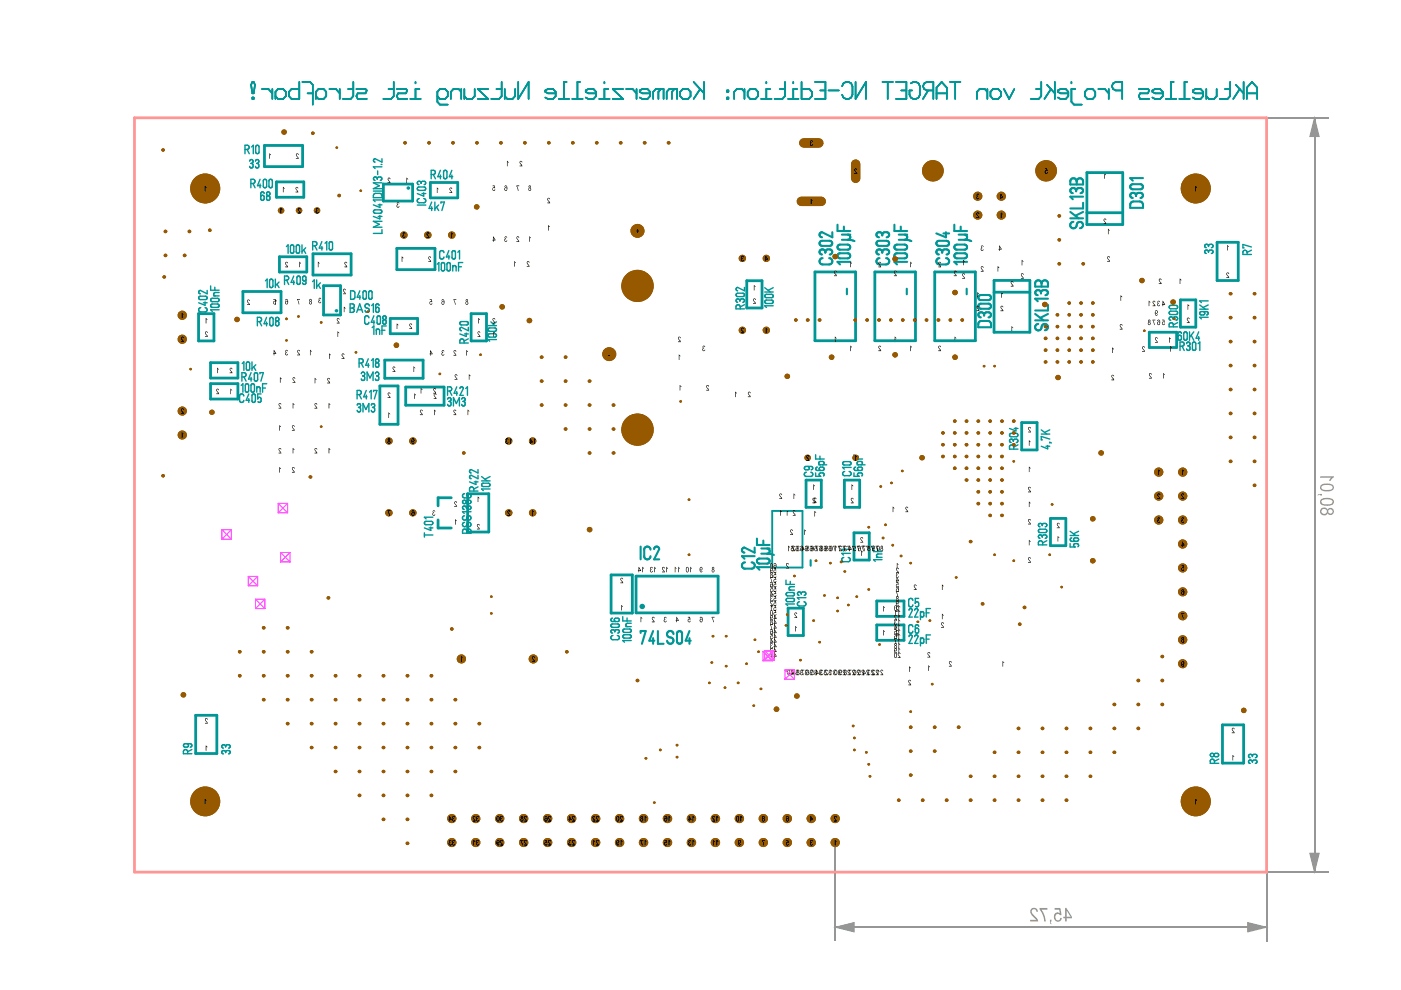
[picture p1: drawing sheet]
<svg xmlns="http://www.w3.org/2000/svg" width="297mm" height="210mm" viewBox="0 0 297 210" stroke-linecap="round" stroke-linejoin="round" font-family="sans-serif">
<g fill="none" stroke="#009696" stroke-width=".34">
<path d="M53.5 17.4h.3l.3 .6-.3 1.8h-.3l-.3-1.8zM55.5 18.9h1.4l.8 .9M57.7 18.9v2.1M63.5 17.4v3.6h-1.7l-.5-.6v-.9l.5-.6h1.7M64.1 17.4h1.7l.5 .6v4.2M65.2 19.8h1.1M69.8 18.9h1.4l.8 .9M72 18.9v2.1M73.8 18.9h1.1M74.9 17.4v3l-.5 .6h-1.7M75.6 18.9h1.9l.3 .3-.3 .6h-1.7l-.2 .6 .2 .6h2M82.4 18.9h1.1"/>
<path d="M83.5 17.4v3l-.6 .6h-1.6M84.1 18.9h2l.2 .3-.2 .6h-1.7l-.3 .6 .3 .6h1.9M88.1 17.4v.3M88.9 18.9h-.8v2.1M97.8 19.5l-.6-.6h-1.1l-.5 .6v1.5M97.8 18.9v2.1M98.4 18.9v2.1M100.6 18.9v1.5l-.5 .6h-1.1l-.6-.6M103.5 18.9h-2.2l2.2 2.1h-2.2M105.3 18.9h1.1M106.4 17.4v3l-.6 .6h-1.6M107 18.9v2.1"/>
<path d="M109.2 18.9v1.5l-.5 .6h-1.1l-.6-.6M109.9 17.4v3.6l2.2-3.6v3.6M117.8 19.8h-1.6l-.6-.3v-.3l.6-.3h1.1l.5 .6v.9l-.5 .6h-1.1l-.6-.3M120.1 17.4h-.5v3.6M123 17.4h-.6v3.6M126.4 19.8h-1.7l-.5-.3v-.3l.5-.3h1.1l.6 .6v.9l-.6 .6h-1.1l-.5-.3M128.1 17.4v.3M129 18.9h-.9v2.1M132.1 18.9h-2.2l2.2 2.1h-2.2M132.8 18.9h1.3l.9 .9M135 18.9v2.1M137.8 19.8h-1.6l-.6-.3v-.3l.6-.3h1.1l.5 .6v.9l-.5 .6h-1.1l-.6-.3"/>
<path d="M140.1 18.9l-.5 .6v1.5M143 18.9l-.5 .6v1.5M144.8 18.9h1.1l.5 .6v.9l-.5 .6h-1.1l-.6-.6v-.9zM147.1 17.4l2.2 2.4M148.4 18.9l-1.3 2.1M149.3 17.4v3.6M154.2 19.2h.2v.3h-.2zM157.8 19.5l-.5-.6h-1.1l-.5 .6v1.5M157.8 18.9v2.1M159.1 18.9h1.1l.5 .6v.9l-.5 .6h-1.1l-.6-.6v-.9zM162.5 17.4v.3M163.3 18.9h-.8v2.1"/>
<path d="M165.3 18.9h1.1M166.4 17.4v3l-.5 .6h-1.7M168.2 17.4v.3M169 18.9h-.8v2.1M169.9 17.4v3.6h1.7l.5-.6v-.9l-.5-.6h-1.7M172.8 17.4h2.2v3.6h-2.2M173.9 19.2h1.1M175.7 19.2h2.2M178.5 18.3a1.14 1.14 0 0 1 2-.6l.2 .6v1.8a1.12 1.12 0 0 1-1.1 .9 1.12 1.12 0 0 1-1.1-.9M181.4 17.4v3.6l2.2-3.6v3.6M187.1 17.4h2.2M188.2 17.4v3.6"/>
<path d="M190 17.4h2.2v3.6h-2.2M191.1 19.2h1.1M193.1 17.7a1.14 1.14 0 0 1 1.9 .6v1.8a1.12 1.12 0 0 1-1.1 .9 1.12 1.12 0 0 1-1.1-.9v-.9h.6M196.8 19.2l-1.1 1.8M197.9 19.2h-1.4l-.5-.3-.3-.6 .3-.6 .5-.3h1.4v3.6M198.6 19.8h2.1M201.4 17.4h2.2M202.5 17.4v3.6M209.3 19.5l-.5-.6h-1.1l-.6 .6v1.5M209.3 18.9v2.1M210.5 18.9h1.1l.6 .6v.9l-.6 .6h-1.1l-.5-.6v-.9zM212.9 18.9l1.1 2.1 1.1-2.1"/>
<path d="M219.7 18.9h1.1M220.8 17.4v3l-.6 .6h-1.6M222 18l1.6 1.8M222.8 18.9l-1.4 2.1M223.6 17.4v3.6M226.5 19.8h-1.6l-.6-.3v-.3l.6-.3h1.1l.5 .6v.9l-.5 .6h-1.1l-.6-.3M227.2 17.4v.3M228 18.9h-.8v2.7l.5 .6h1.7M230.6 18.9h1.1l.5 .6v.9l-.5 .6h-1.1l-.6-.6v-.9zM232.9 18.9h1.4l.8 .9M235.1 18.9v2.1M237.9 19.2h-1.3l-.6-.3-.3-.6 .3-.6 .6-.3h1.3v3.6"/>
<path d="M241.4 18.9h2l.2 .3-.2 .6h-1.7l-.3 .6 .3 .6h1.9M246.5 19.8h-1.6l-.6-.3v-.3l.6-.3h1.1l.5 .6v.9l-.5 .6h-1.1l-.6-.3M248.8 17.4h-.5v3.6M251.7 17.4h-.6v3.6M255.1 19.8h-1.7l-.5-.3v-.3l.5-.3h1.2l.5 .6v.9l-.5 .6h-1.2l-.5-.3M255.8 18.9v2.1M258 18.9v1.5l-.6 .6h-1.1l-.5-.6M259.7 18.9h1.1M260.8 17.4v3l-.5 .6h-1.7M262 18l1.7 1.8M262.8 18.9l-1.3 2.1M263.7 17.4v3.6"/>
<path d="M264.4 19.8h2.2M53.5 20.7h.3v.3h-.3zM58.4 20.4l.5 .6h1.1l.6-.6v-.9l-.6-.6h-1.1l-.5 .6v1.5M67 20.4l.5 .6h1.1l.6-.6v-.9l-.6-.6h-1.1l-.5 .6v1.5M87 21h2.2M92.7 20.4l.6 .6h1.1l.5-.6v-.9l-.5-.6h-1.1l-.6 .6v2.1l.6 .6h1.6M118.5 21h2.2M121.3 21h2.2M127 21h2.2M138.5 21v-1.5l.5-.6h1.7v2.1M141.4 21v-1.5l.5-.6h1.7v2.1M154.2 20.7h.2v.3h-.2z"/>
<path d="M161.4 21h2.2M167.1 21h2.2M198.6 21v-2.4l1-1.2 1.1 1.2v2.4M247.2 21h2.2M250 21h2.2M264.4 21v-2.4l1.1-1.2 1.1 1.2v2.4"/>
</g>
<g fill="none" stroke="#009696" stroke-width=".3">
<path d="M76.1 77h.5M76.6 77a.44 .44 0 0 0 .4-.5 .44 .44 0 0 0-.4-.4h-.5v1.8M76.6 77l.4 .9M76.6 79.2a.39 .39 0 0 1 .4-.3 .39 .39 0 0 1 .4 .4 .39 .39 0 0 1-.4 .4M76.9 79.7h.1M77 79.7a.49 .49 0 0 1 .3 .5 .49 .49 0 0 1-.4 .5l-.3-.4M78.1 76.1l-.6 1.3h.8M78.1 77.1v.8M78.2 67.4a.44 .44 0 0 0-.4-.5 .44 .44 0 0 0-.5 .5v.9a.44 .44 0 0 0 .5 .5 .44 .44 0 0 0 .4-.5M78.8 76.4l.3-.3v1.8M78.9 69.5l.4-.4v1.8M79.3 68v.7"/>
<path d="M79.3 67l-.6 1.3h.7M79.6 79.2a.39 .39 0 0 1 .4-.3 .39 .39 0 0 1 .4 .4 .39 .39 0 0 1-.5 .4M79.7 77l.2-.1a.45 .45 0 0 1 .4 .6 .45 .45 0 0 1-.6 .2zM79.8 69.7v1.2M79.8 70.1a.36 .36 0 0 1 .3-.3 .36 .36 0 0 1 .4 .3v.8M79.8 79.7h.1M79.9 79.7a.49 .49 0 0 1 .4 .5 .49 .49 0 0 1-.4 .5l-.3-.4M80 67.1l.4-.1 .2 .2 .1 1.2a.36 .36 0 0 1-.4 .4 .36 .36 0 0 1-.4-.4zM81 70h.6M81.2 67.9l.3-.1a.45 .45 0 0 1 .4 .5 .45 .45 0 0 1-.7 .3zM81.9 69.1h-.9v1.8M97.5 68.3l.4-.1h1a.36 .36 0 0 1 .4 .3 .36 .36 0 0 1-.4 .4h-1.2l-.2-.3z"/>
<path d="M98.4 72.3a.44 .44 0 0 0-.5-.4 .44 .44 0 0 0-.4 .4v.4h1.8M98.5 70.8h.8M98.8 70.6v.7l-1.3-.5M99.3 69.4v.7l-1.4-.7a.36 .36 0 0 0-.4 .4 .36 .36 0 0 0 .4 .3M99.3 71.8l-.9 .5v.4M103.5 69h1.8M103.5 70.9l.3-.1h1.1a.36 .36 0 0 1 .4 .3 .36 .36 0 0 1-.4 .4h-1.2l-.2-.3zM103.6 69.6l1.3-.1a.36 .36 0 0 1 .4 .4 .36 .36 0 0 1-.4 .4l-1.2-.1-.2-.2zM104.1 68.2l.8 .8M105.3 72h-1.8l.3 .3M105.3 68.2l-.8 .5M156.2 62.3l1.3-.1a.36 .36 0 0 1 .3 .3 .36 .36 0 0 1-.3 .4h-1.2l-.2-.3z"/>
<path d="M156.9 63.7a.39 .39 0 0 0-.4-.4 .39 .39 0 0 0-.4 .3 .39 .39 0 0 0 .3 .5M156.9 63.7a.48 .48 0 0 1 .5-.3 .48 .48 0 0 1 .4 .5l-.3 .2M156.9 63.7v.1M156.9 65.1a.44 .44 0 0 0-.4-.5 .44 .44 0 0 0-.5 .5v.4h1.8M157 65.1v.4M157.8 60.9v.8l-1.4-.8a.36 .36 0 0 0-.3 .4 .36 .36 0 0 0 .3 .4M157.8 64.6l-.8 .5M162.1 61.9h1.8M162.1 61l1.2 .9M162.3 63.7l1.3-.1a.36 .36 0 0 1 .3 .4 .36 .36 0 0 1-.3 .3h-1.2l-.2-.2zM162.3 62.5l1.3-.1a.36 .36 0 0 1 .3 .4 .36 .36 0 0 1-.3 .3h-1.2l-.2-.3zM163.9 64.8h-1.8l.4 .4"/>
<path d="M163.9 61l-1 .6M247.9 68.9a.46 .46 0 0 1 .4-.5 .46 .46 0 0 1 .5 .5M247.9 68.9v.4h1.8M247.9 66.1l.3-.1h1.1a.36 .36 0 0 1 .4 .3 .36 .36 0 0 1-.4 .4h-1.2l-.2-.3zM248 64.8l1.3-.1a.36 .36 0 0 1 .4 .4 .36 .36 0 0 1-.4 .4l-1.2-.1-.2-.2zM248.7 67.5a.39 .39 0 0 0-.3-.4 .39 .39 0 0 0-.5 .4 .39 .39 0 0 0 .3 .4M248.7 67.5a.48 .48 0 0 1 .6-.3 .48 .48 0 0 1 .3 .5l-.3 .2M248.7 67.5v.1M248.8 68.9v.4M249.7 68.4l-.9 .5M250.2 73.4h.4M250.5 70.7a.36 .36 0 0 0-.4-.3 .36 .36 0 0 0-.3 .3v1.2l.4 .3a.61 .61 0 0 0 0-1.1h-.3l-.1 .3"/>
<path d="M250.6 73.4a.46 .46 0 0 0 .5-.4 .46 .46 0 0 0-.5-.5h-.4v1.8M250.6 73.4l.5 .9M251.1 70.5l.2-.1 .3 .1 .1 1.3a.37 .37 0 0 1-.4 .4 .37 .37 0 0 1-.3-.4zM251.6 72.9a.39 .39 0 0 1 .4-.3 .39 .39 0 0 1 .4 .4 .39 .39 0 0 1-.5 .3M251.8 73.3h.1M251.9 73.3a.49 .49 0 0 1 .4 .5 .49 .49 0 0 1-.4 .5l-.3-.3M252.2 70.4v1.8M252.6 71.1l.5 1.1M253 72.6l.2-.1 .3 .2v1.3a.36 .36 0 0 1-.3 .3 .36 .36 0 0 1-.4-.3v-1.1zM253.1 70.4l-.9 1.1M254 72.9l.4-.4v1.8M254.1 70.4l-.5 1.3h.7"/>
<path d="M254.1 71.4v.8M254.4 65.6h1.8M254.4 64.7l1.1 .9M255.1 66.1a.36 .36 0 0 1 .3 .3 .36 .36 0 0 1-.3 .4h-.4a.36 .36 0 0 1-.3-.4 .36 .36 0 0 1 .3-.3h1.1a.36 .36 0 0 1 .4 .3 .36 .36 0 0 1-.4 .4M256.2 67.3h-1.8l.3 .3M256.2 64.7l-1.1 .5M256.2 63.8h-1.8l.3 .4M75.7 83.7h.5M75.7 85.9a.39 .39 0 0 1 .5-.3 .39 .39 0 0 1 .3 .4 .39 .39 0 0 1-.4 .4M76 86.4h.1M76.1 86.4a.47 .47 0 0 1 .4 .5 .47 .47 0 0 1-.6 .4l-.2-.3M76.2 82.8h-.5v1.8"/>
<path d="M76.2 82.8a.46 .46 0 0 1 .4 .4 .46 .46 0 0 1-.4 .5M76.2 83.7l.4 .9M77 87.4v-1.8l.6 1.2 .6-1.2v1.8M77.7 82.8l-.6 1.3h.7M77.7 83.8v.8M77.8 80.7v-1.8l.6 1.2 .7-1.2v1.8M78.3 83.1l.4-.3v1.8M78.7 85.9a.39 .39 0 0 1 .5-.3 .39 .39 0 0 1 .3 .4 .39 .39 0 0 1-.4 .4M79 86.4h.1M79.1 86.4a.47 .47 0 0 1 .4 .5 .47 .47 0 0 1-.6 .4l-.2-.3M79.2 83v-.2h.7l-.5 1.8M94.9 82.9h.4"/>
<path d="M94.9 84.6a.39 .39 0 0 1 .4-.3 .39 .39 0 0 1 .4 .5 .39 .39 0 0 1-.4 .3M95.2 85.1h.1M95.3 85.1a.47 .47 0 0 1 .3 .6 .47 .47 0 0 1-.5 .3l-.2-.3M95.3 82.9a.44 .44 0 0 0 .5-.4 .44 .44 0 0 0-.5-.5h-.4v1.8M95.3 82.9l.5 .9M96.1 86.1v-1.8l.7 1.3 .6-1.3v1.8M96.8 82l-.5 1.4h.7M96.8 83v.8M97.5 82.4a.36 .36 0 0 1 .4-.4 .36 .36 0 0 1 .3 .4l-.7 1.4h.7M97.9 84.6a.39 .39 0 0 1 .4-.3 .39 .39 0 0 1 .4 .5 .39 .39 0 0 1-.4 .3M98.1 85.1h.2M98.3 85.1a.47 .47 0 0 1 .3 .6 .47 .47 0 0 1-.5 .3l-.2-.3"/>
<path d="M98.7 82.4l.4-.4v1.8M101.3 99.6v.7l-1.4-.7a.36 .36 0 0 0-.4 .3 .36 .36 0 0 0 .4 .4M214.2 92l1.3-.1a.36 .36 0 0 1 .3 .3 .36 .36 0 0 1-.3 .4h-1.2l-.3-.3zM214.8 93.5a.39 .39 0 0 0-.3-.4 .39 .39 0 0 0-.4 .3 .39 .39 0 0 0 .3 .4M214.8 93.5a.49 .49 0 0 1 .6-.4 .49 .49 0 0 1 .4 .4l-.3 .3M214.8 93.5v.1M214.9 94.8a.44 .44 0 0 0-.4-.5 .44 .44 0 0 0-.5 .5v.4h1.8M214.9 94.8v.4M215 90.8h.8M215.4 90.7v.7l-1.4-.6M215.8 94.3l-.9 .5M220.8 92h1.8"/>
<path d="M220.8 91.1l1.1 .9M221.8 94.6h.8M222.1 94.4v.8l-1.3-.6M222.6 93.1l-1.8-.6v.8h.2M222.6 91.1l-1.1 .6M222.9 93.9l-.3-.1v.1M90 113v.9M90 113.4h1.8M90 110.7l.3-.2h1.1a.36 .36 0 0 1 .4 .4 .36 .36 0 0 1-.4 .4l-1.2-.1-.2-.2zM91 111.9h.8M91.3 111.7v.8l-1.3-.6M91.8 109.7h-1.8l.3 .3"/>
<path d="M98.3 112.2h.4l.3 .4a.46 .46 0 0 1 .4-.4 .46 .46 0 0 1 .5 .4v.5h-1.8v-.6zM98.5 104.7a.46 .46 0 0 0-.4 .4 .46 .46 0 0 0 .4 .5M98.5 110.8a.47 .47 0 0 0-.4 .5 .47 .47 0 0 0 .6 .4 .47 .47 0 0 0 .3-.6 .44 .44 0 0 1 .8-.1 .44 .44 0 0 1-.4 .7M98.5 109.4a.47 .47 0 0 0-.4 .5 .47 .47 0 0 0 .6 .4 .47 .47 0 0 0 .3-.6 .44 .44 0 0 1 .8-.1 .44 .44 0 0 1-.4 .7M98.5 105.6h.9M98.9 107.7a.4 .4 0 0 0-.4-.5 .4 .4 0 0 0-.4 .4 .4 .4 0 0 0 .3 .4M98.9 107.7a.47 .47 0 0 1 .5-.4 .47 .47 0 0 1 .4 .5l-.3 .2M98.9 107.7h.1M99 105.1v-.4h.4a.46 .46 0 0 1 .5 .4 .46 .46 0 0 1-.5 .5M99 112.6v.5M99 106.2a.47 .47 0 0 1 .6-.1 .47 .47 0 0 1 .2 .5 .48 .48 0 0 1-.6 .2 .48 .48 0 0 1-.3-.6zM99.9 108.5h-1.8l.3 .4"/>
<path d="M100.4 103.7a.44 .44 0 0 0-.4-.5 .44 .44 0 0 0-.5 .5v.4h1.8M100.5 103.7v.4M100.5 102.2h.8M100.9 102v.7l-1.4-.5M101.3 100.8v.7l-1.4-.7a.36 .36 0 0 0-.4 .3 .36 .36 0 0 0 .4 .4M101.3 103.2l-.8 .5M102.1 102h1.8M102.1 101l1.2 1M102.2 102.5l1.3-.1a.36 .36 0 0 1 .4 .4 .36 .36 0 0 1-.4 .4l-1.2-.1-.2-.2zM103.9 103.7h-1.8l.4 .3M103.9 101l-1.1 .6M220.3 112.3l1.3-.1a.36 .36 0 0 1 .4 .4 .36 .36 0 0 1-.4 .3h-1.2l-.2-.3z"/>
<path d="M221 113.8a.38 .38 0 0 0-.4-.4 .38 .38 0 0 0-.4 .3 .38 .38 0 0 0 .3 .4M221 113.8a.48 .48 0 0 1 .5-.4 .48 .48 0 0 1 .4 .6l-.3 .1M221 111.3a.38 .38 0 0 0-.4-.4 .38 .38 0 0 0-.4 .4 .38 .38 0 0 0 .3 .4M221 111.3a.48 .48 0 0 1 .5-.3 .48 .48 0 0 1 .4 .5l-.3 .2M221 111.3v.1M221 113.8v.1M221 115.1a.44 .44 0 0 0-.4-.4 .44 .44 0 0 0-.4 .4v.4h1.8M222 114.6l-.9 .5v.4M226.9 115.3v.7h1.1a.36 .36 0 0 1-.4-.4 .36 .36 0 0 1 .4-.3l.6 .1 .1 .3-.2 .2M226.9 113.5h1.8M226.9 112.6l1.2 .9M227.2 114a.36 .36 0 0 0-.3 .4 .36 .36 0 0 0 .3 .4h1.1a.36 .36 0 0 0 .4-.4 .36 .36 0 0 0-.4-.4h-.3a.36 .36 0 0 0-.4 .4 .36 .36 0 0 0 .4 .4"/>
<path d="M228.7 112.6l-1.1 .6M129.6 132.4l1.4-.1a.36 .36 0 0 1 .3 .4 .36 .36 0 0 1-.3 .3h-1.2l-.3-.3zM129.9 131.1a.36 .36 0 0 0-.4 .3 .36 .36 0 0 0 .4 .4h1.1a.36 .36 0 0 0 .3-.4 .36 .36 0 0 0-.3-.3h-.4a.36 .36 0 0 0-.4 .3 .36 .36 0 0 0 .4 .4M130 134.7a.44 .44 0 0 0-.5 .5 .44 .44 0 0 0 .5 .4h.9a.44 .44 0 0 0 .4-.4 .44 .44 0 0 0-.4-.5M130.3 133.9a.47 .47 0 0 1 .6-.4 .47 .47 0 0 1 .4 .5l-.3 .2M130.3 133.9a.4 .4 0 0 0-.3-.5 .4 .4 0 0 0-.4 .4 .4 .4 0 0 0 .3 .4M130.3 133.9v.1M132 130.7v1h1.8M132.2 134.7l1.3-.1a.36 .36 0 0 1 .3 .3 .36 .36 0 0 1-.3 .4h-1.2l-.2-.3zM132.2 133.5l1.3-.1a.36 .36 0 0 1 .3 .3 .36 .36 0 0 1-.3 .4h-1.2l-.2-.3zM132.7 132.9h1.1M132.9 131v.7"/>
<path d="M133.8 135.8h-1.8l.4 .4M133.8 132.1h-.7a.36 .36 0 0 0-.4 .4 .36 .36 0 0 0 .4 .4"/>
<circle cx="80" cy="76.5" r=".38"/>
<circle cx="81.5" cy="67.3" r=".38"/>
<circle cx="98.5" cy="106.4" r=".39"/>
</g>
<g fill="none" stroke="#009696" stroke-width=".59">
<path d="M158.3 59.5h3.3v5.8h-3.3zM172.8 57.7h8.6v14.5h-8.6zM185.5 57.7h8.6v14.5h-8.6zM198.2 57.7h8.6v14.5h-8.6zM81.6 76.3h8.1v3.9h-8.1zM82.7 67.5h5.8v3.3h-5.8zM99.9 66.5h3.2v5.8h-3.2zM243.7 70.4h5.8v3.3h-5.8zM250.3 63.6h3.2v5.8h-3.2zM80.5 81.8h3.9v8.2h-3.9zM86 82.1h8.1v3.8h-8.1zM216.6 89.6h3.3v5.8h-3.3z"/>
<path d="M92.9 110.2v1.8h2.8M95.7 105.5h-2.8v1.8M99.1 104.7h4.5v8.1h-4.5zM222.7 109.9h3.3v5.8h-3.3zM129.6 121.9h4.5v8.1h-4.5zM134.9 122.2h17.4v7.7h-17.4z"/>
</g>
<g fill="none" stroke="#009696" stroke-width=".44">
<path d="M173.9 51.2l2-.1a.54 .54 0 0 1 .6 .5 .54 .54 0 0 1-.6 .5h-1.8l-.3-.4zM174.4 54.7a.67 .67 0 0 0-.7 .7 .67 .67 0 0 0 .7 .7h1.4a.67 .67 0 0 0 .7-.7 .67 .67 0 0 0-.7-.7M175 53.4a.59 .59 0 0 0-.5-.6 .59 .59 0 0 0-.7 .5 .59 .59 0 0 0 .5 .7M175 53.4a.71 .71 0 0 1 .8-.6 .71 .71 0 0 1 .6 .9l-.5 .3M175 53.4v.2M176.5 49.2v1.1l-2.2-1.1a.54 .54 0 0 0-.6 .6 .54 .54 0 0 0 .6 .5M177.6 47.6v1.4h2.7M177.6 54l.5-.3h1.6a.54 .54 0 0 1 .6 .5 .54 .54 0 0 1-.6 .6l-1.8-.1-.3-.2zM177.8 52l1.9-.1a.54 .54 0 0 1 .6 .5 .54 .54 0 0 1-.6 .5h-1.8l-.3-.4zM178.5 50.8l1.6 .1 1.1 .2M178.5 49.7h1.8M178.9 48v1"/>
<path d="M179.7 49.7a.56 .56 0 0 1 .6 .6 .56 .56 0 0 1-.6 .6M180.3 55.5h-2.7l.5 .6M186 51.2l2-.1a.54 .54 0 0 1 .5 .5 .54 .54 0 0 1-.5 .5h-1.8l-.4-.4zM186.5 54.7a.67 .67 0 0 0-.7 .7 .67 .67 0 0 0 .7 .7h1.4a.67 .67 0 0 0 .6-.7 .67 .67 0 0 0-.6-.7M187 53.4a.59 .59 0 0 0-.5-.6 .59 .59 0 0 0-.6 .5 .59 .59 0 0 0 .5 .7M187 53.4a.71 .71 0 0 1 .9-.6 .71 .71 0 0 1 .5 .9l-.4 .3M187 49.8a.59 .59 0 0 0-.5-.6 .59 .59 0 0 0-.6 .5 .59 .59 0 0 0 .5 .6M187 49.8a.71 .71 0 0 1 .9-.6 .71 .71 0 0 1 .5 .8l-.4 .3M187 49.8v.1M187 53.4v.2M189.6 47.6v1.4h2.7M189.7 54l.3-.3h1.8a.54 .54 0 0 1 .5 .5 .54 .54 0 0 1-.5 .6l-1.8-.1-.3-.2z"/>
<path d="M189.8 52l2-.1a.54 .54 0 0 1 .5 .5 .54 .54 0 0 1-.5 .5h-1.8l-.4-.4zM190.6 50.8l1.6 .1 1 .2M190.6 49.7h1.7M191 48v1M191.8 49.7a.56 .56 0 0 1 .5 .6 .56 .56 0 0 1-.5 .6M192.3 55.5h-2.7l.6 .6M198.7 51.2l2-.1a.54 .54 0 0 1 .5 .5 .54 .54 0 0 1-.5 .5h-1.8l-.4-.4zM199.2 54.7a.67 .67 0 0 0-.7 .7 .67 .67 0 0 0 .7 .7h1.4a.67 .67 0 0 0 .6-.7 .67 .67 0 0 0-.6-.7M199.7 53.4a.71 .71 0 0 1 .9-.6 .71 .71 0 0 1 .5 .9l-.4 .3M199.7 53.4a.59 .59 0 0 0-.5-.6 .59 .59 0 0 0-.6 .5 .59 .59 0 0 0 .5 .7M199.7 53.4v.2M200 49.5h1.2"/>
<path d="M200.6 49.2v1.1l-2.1-.8M202.3 47.6v1.4h2.7M202.5 53.8l2-.1a.54 .54 0 0 1 .5 .5 .54 .54 0 0 1-.5 .6l-1.8-.1-.4-.4zM202.5 52l2-.1a.54 .54 0 0 1 .5 .5 .54 .54 0 0 1-.5 .5h-1.8l-.4-.4zM203.3 50.8l1.6 .1 1 .2M203.3 49.7h1.7M203.7 48v1M204.5 49.7a.56 .56 0 0 1 .5 .6 .56 .56 0 0 1-.5 .6M205 55.5h-2.7l.6 .6M179.6 61.2v1.2M192.3 61.2v1.2M205 61.2v1.2"/>
<path d="M135.8 115.9v2.7M137.9 116.5a.68 .68 0 0 0-.7-.6 .68 .68 0 0 0-.6 .6v1.4a.67 .67 0 0 0 .7 .7 .67 .67 0 0 0 .6-.7M138.7 116.4a.54 .54 0 0 1 .5-.5 .54 .54 0 0 1 .6 .5l-1.1 2.2h1.1M135.8 134.2v-.4h1.1l-.8 2.7M138.5 133.8l-.8 2h1M138.5 135.3v1.2M139.5 133.8v2.7h1.2M142.8 134.5a.71 .71 0 0 0-.9-.7 .71 .71 0 0 0-.5 .9 .71 .71 0 0 0 .9 .5 .68 .68 0 0 1 .2 1.2 .68 .68 0 0 1-1.1-.6M143.7 134l.5-.2 .4 .4v1.8a.54 .54 0 0 1-.5 .5 .54 .54 0 0 1-.6-.5zM146.2 133.8l-.8 2h1.1M146.2 135.3v1.2"/>
</g>
<circle cx="136.2" cy="128.6" r=".58" fill="#009696"/>
<path d="M74.2 65.3h.5a.44 .44 0 0 0 .4-.4 .44 .44 0 0 0-.4-.5h-.5v1.8h.5a.44 .44 0 0 0 .4-.4 .44 .44 0 0 0-.4-.5M74.3 61.7h.7l.2 .2v1.1l-.2 .4-.7 .1zM75.6 66.2l.7-1.8 .6 1.8M75.8 65.7h.9M76.3 61.7l-.6 1.3h.8M76.3 62.7v.8M77.1 61.7h.3l.3 .2v1.2a.36 .36 0 0 1-.4 .4 .36 .36 0 0 1-.3-.4v-1.1zM78.3 61.8l.2-.1 .3 .1 .1 1.3a.36 .36 0 0 1-.4 .4 .36 .36 0 0 1-.3-.4zM78.3 64.9a.48 .48 0 0 0-.6-.4 .48 .48 0 0 0-.3 .6 .48 .48 0 0 0 .6 .3 .44 .44 0 0 1 .1 .7 .44 .44 0 0 1-.7-.3M78.8 64.8l.4-.4v1.8M80.4 64.8a.36 .36 0 0 0-.4-.4 .36 .36 0 0 0-.3 .4v1.1a.36 .36 0 0 0 .3 .3 .36 .36 0 0 0 .4-.3v-.4a.36 .36 0 0 0-.4-.4 .36 .36 0 0 0-.3 .4" fill="none" stroke="#009696" stroke-width=".3"/>
<path d="M68.6 60.6h3.6v6.2h-3.6z" fill="none" stroke="#009696" stroke-width=".59"/>
<circle cx="71.3" cy="65.9" r=".38" fill="#009696"/>
<g fill="none" stroke="#009696" stroke-width=".3">
<path d="M80 37.9a.39 .39 0 0 0-.4-.4 .39 .39 0 0 0-.4 .3 .39 .39 0 0 0 .3 .4M80 37.9a.49 .49 0 0 1 .5-.4 .49 .49 0 0 1 .5 .5l-.4 .2M80 37.9v.1M80.1 36.2v.8M80.8 34.9h.2M81 33.7v.7l-1.5-.7a.36 .36 0 0 0-.3 .3 .36 .36 0 0 0 .3 .4M81 38.8h-1.8l1.2 .6-1.2 .6h1.8M81 35.4h-1.8l.3 .3M88.6 39.7l1.3-.1a.36 .36 0 0 1 .4 .4 .36 .36 0 0 1-.4 .4l-1.2-.1-.2-.2zM89.3 38.8a.39 .39 0 0 0-.4-.4 .39 .39 0 0 0-.4 .3 .39 .39 0 0 0 .3 .5M89.3 38.8a.5 .5 0 0 1 .5-.4 .5 .5 0 0 1 .5 .4l-.4 .4M89.3 38.8v.1"/>
<path d="M91.4 37h.5M91.9 37a.44 .44 0 0 0 .4-.4 .44 .44 0 0 0-.4-.5h-.5v1.8M91.9 37l.4 .9M93.4 36.1l-.6 1.4h.7M93.4 37.1v.8M94.1 36.2l.4-.1 .2 .2 .1 1.2a.36 .36 0 0 1-.4 .4 .36 .36 0 0 1-.4-.4zM95.8 36.1l-.5 1.4h.7M95.8 37.1v.8M56.3 59.5l.3-.3v1.8M57.3 59.2h.3l.2 .2 .1 1.2a.36 .36 0 0 1-.4 .4 .36 .36 0 0 1-.4-.4v-1.1zM58.4 59.2v1.8M59.2 59.8l-.8 .8"/>
<path d="M60.3 59.4h.5M60.7 52.3l.4-.4v1.8M60.8 59.4a.44 .44 0 0 0 .4-.4 .44 .44 0 0 0-.4-.5h-.5v1.8M60.8 59.4l.4 .9M61.7 52l.3-.1 .3 .3v1.2a.36 .36 0 0 1-.4 .3 .36 .36 0 0 1-.3-.3zM62.3 59.5v.8M62.3 58.5l-.6 1.4h.7M63 52l.2-.1 .3 .3v1.2a.36 .36 0 0 1-.3 .3 .36 .36 0 0 1-.4-.3v-1.1zM63.1 58.6l.3-.1 .2 .3 .1 1.2a.36 .36 0 0 1-.4 .3 .36 .36 0 0 1-.4-.3v-1.1zM64 51.9v1.8M64.4 53l.4 .7M64.8 52.5l-.8 .9"/>
<path d="M64.9 59.2a.36 .36 0 0 1-.4 .4 .36 .36 0 0 1-.3-.4v-.3a.36 .36 0 0 1 .3-.4 .36 .36 0 0 1 .4 .4v1.1a.36 .36 0 0 1-.4 .3 .36 .36 0 0 1-.3-.3M66.3 59.7l.3-.3v1.8M66.3 52.1h.4l.5 .9M66.7 52.1a.44 .44 0 0 0 .5-.4 .44 .44 0 0 0-.5-.5h-.4v1.8M67.1 59.4v1.8M67.9 60l-.8 .8M68.2 51.2l-.5 1.4h.7M68.2 52.2v.8M68.9 51.6l.4-.4v1.8M69.9 51.4l.3-.2 .3 .3v1.2a.36 .36 0 0 1-.4 .3 .36 .36 0 0 1-.3-.3zM79.2 40.5h1.8M79.3 41.1l.3-.1h1.1l.2 .3 .1 .6h-1.8z"/>
<path d="M79.3 44.6l1.3-.1a.36 .36 0 0 1 .4 .4 .36 .36 0 0 1-.4 .3h-1.2l-.2-.3zM80.2 45.9h.8M80.2 43.4h.8M80.5 45.7v.7l-1.3-.5M80.5 43.3v.7l-1.3-.6M81 48.7v.8h-1.8M81 46.9h-1.8l1.2 .7-1.2 .6h1.8M81 42.4h-1.8l.3 .4M88.5 43.5h1.8M88.9 42.1a.44 .44 0 0 0-.5 .4 .44 .44 0 0 0 .5 .5h.9a.44 .44 0 0 0 .5-.5 .44 .44 0 0 0-.5-.4M89.5 41h.8M89.8 40.9v.7l-1.3-.6"/>
<path d="M91.5 42.8l-.5 1.4h.7M91.5 43.8v.8M92.2 42.8v1.8M92.6 43.9l.4 .7M92.7 56l.3-.3v1.8M93 43.5l-.8 .8M93.5 43.1v-.3h.7l-.5 1.8M93.7 55.7h.3l.3 .2v1.2a.36 .36 0 0 1-.4 .4 .36 .36 0 0 1-.3-.4v-1.1zM94.1 53.6a.46 .46 0 0 0-.4-.5 .46 .46 0 0 0-.5 .5v.9a.46 .46 0 0 0 .5 .4 .46 .46 0 0 0 .4-.4M94.8 55.8l.4-.1 .3 .2v1.2a.36 .36 0 0 1-.4 .4 .36 .36 0 0 1-.3-.4zM95.2 53.1l-.6 1.4h.8M95.2 54.1v.8"/>
<path d="M95.9 53.3l.4-.2 .2 .3 .1 1.2a.36 .36 0 0 1-.4 .3 .36 .36 0 0 1-.4-.3zM96 56.3v1.2M96 56.7a.36 .36 0 0 1 .4-.4 .36 .36 0 0 1 .3 .4v.8M97.1 53.5l.3-.4v1.8M97.2 56.6h.6M98.1 55.7h-.9v1.8M42.2 63l.3-.2h1.1a.36 .36 0 0 1 .3 .4 .36 .36 0 0 1-.3 .3h-1.2l-.3-.3zM42.6 65.2a.46 .46 0 0 0-.5 .5 .46 .46 0 0 0 .5 .4h.9a.44 .44 0 0 0 .4-.4 .44 .44 0 0 0-.4-.5M43.1 64.2h.8M43.5 64v.7l-1.4-.5M43.9 61.6v.7l-1.4-.7a.36 .36 0 0 0-.4 .3 .36 .36 0 0 0 .4 .4M44.7 60.6v.9h1.8"/>
<path d="M44.8 63.3l1.3-.1a.36 .36 0 0 1 .4 .4 .36 .36 0 0 1-.4 .4l-1.2-.1-.2-.2zM44.8 64.5h1.3a.36 .36 0 0 1 .4 .3 .36 .36 0 0 1-.4 .4l-1.3-.1-.1-.2zM45.3 62.7h1.2M45.6 60.9v.6M46.5 65.7h-1.8l.3 .3M46.5 62h-.8a.36 .36 0 0 0-.4 .4 .36 .36 0 0 0 .4 .3M51.3 79.9h.4l.5 .9M51.4 77.1l.3-.4v1.8M51.7 79.9a.44 .44 0 0 0 .5-.4 .44 .44 0 0 0-.5-.5h-.4v1.8M52.3 76.9l.3-.2 .3 .3v1.2a.36 .36 0 0 1-.3 .3 .36 .36 0 0 1-.4-.3zM53.2 79l-.5 1.4h.7M53.4 76.7v1.8"/>
<path d="M53.8 77.8l.4 .7M54 79.1l.3-.1 .3 .2v1.3a.36 .36 0 0 1-.3 .3 .36 .36 0 0 1-.4-.3zM54.2 77.3l-.8 .9M54.6 68.2h.4l.5 .9M55 68.2a.44 .44 0 0 0 .5-.5 .44 .44 0 0 0-.5-.4h-.4v1.8M55.1 79.3v-.3h.7l-.5 1.8M56.5 67.3l-.5 1.3h.7M56.5 68.3v.8M57.3 67.4l.3-.1 .3 .2v1.2a.36 .36 0 0 1-.3 .4 .36 .36 0 0 1-.4-.4zM58.7 68.1a.48 .48 0 0 0-.3 .6 .48 .48 0 0 0 .5 .3 .55 .55 0 0 0-.1-.9M58.7 68.1a.41 .41 0 0 1-.3-.6 .41 .41 0 0 1 .7 0 .41 .41 0 0 1-.3 .6M58.7 68.1h.1"/>
<path d="M58.7 60.3l.5 .7M67.5 60.4l.4 .8M51.1 81.7l.4-.3v1.8M51.7 84a.46 .46 0 0 0-.5-.5 .46 .46 0 0 0-.4 .5v.9a.44 .44 0 0 0 .4 .4 .44 .44 0 0 0 .5-.4M52.2 81.4h.2l.3 .2v1.2a.36 .36 0 0 1-.3 .4 .36 .36 0 0 1-.4-.4v-1.1zM52.7 84.5v.8M52.7 83.5l-.5 1.4h.7M53.2 80v.8M53.3 81.5l.2-.1 .4 .1 .1 1.3a.37 .37 0 0 1-.4 .4 .37 .37 0 0 1-.4-.4zM53.5 83.7l.3-.2 .3 .3v1.2a.36 .36 0 0 1-.3 .3 .36 .36 0 0 1-.4-.3zM54.4 82v1.2M54.4 82.4a.36 .36 0 0 1 .4-.4 .36 .36 0 0 1 .4 .4v.8"/>
<path d="M55.4 83.5h-.8v1.1a.36 .36 0 0 1 .4-.4 .36 .36 0 0 1 .4 .4l-.1 .6-.3 .1-.3-.1M55.7 82.3h.6M56.6 81.4h-.9v1.8"/>
</g>
<path d="M81.3 39h6.2v3.6h-6.2zM91.2 38.7h5.8v3.3h-5.8zM59.2 54.4h5.8v3.3h-5.8zM66.4 53.8h8v4.5h-8zM84.1 52.7h8.1v4.5h-8.1zM42.1 66.5h3.3v5.8h-3.3zM44.6 76.9h5.8v3.3h-5.8zM51.5 61.8h8.1v4.5h-8.1zM44.6 81.3h5.8v3.3h-5.8z" fill="none" stroke="#009696" stroke-width=".59"/>
<circle cx="86.6" cy="39.9" r=".38" fill="#009696"/>
<g fill="none" stroke="#009696" stroke-width=".3">
<path d="M51.9 31.7h.5M52.4 31.7a.44 .44 0 0 0 .4-.5 .44 .44 0 0 0-.4-.4h-.5v1.8M52.4 31.7l.5 .9M52.9 34.2a.39 .39 0 0 1 .5-.3 .39 .39 0 0 1 .3 .4 .39 .39 0 0 1-.4 .3M53.2 38.9h.4M53.2 34.6h.1M53.3 34.6a.48 .48 0 0 1 .4 .6 .48 .48 0 0 1-.6 .4l-.2-.3M53.3 31.2l.4-.4v1.8M53.6 38.9a.44 .44 0 0 0 .5-.4 .44 .44 0 0 0-.5-.5h-.4v1.8M53.6 38.9l.5 .9M54.2 34.2a.39 .39 0 0 1 .4-.3 .39 .39 0 0 1 .3 .4 .39 .39 0 0 1-.4 .3M54.3 30.9l.3-.1 .3 .2v1.2a.36 .36 0 0 1-.3 .4 .36 .36 0 0 1-.4-.4z"/>
<path d="M54.4 34.6h.1M54.5 34.6a.48 .48 0 0 1 .4 .6 .48 .48 0 0 1-.6 .4l-.1-.3M55.1 38l-.5 1.4h.7M55.1 39v.8M55.9 38.1l.3-.1 .3 .2v1.3a.36 .36 0 0 1-.3 .3 .36 .36 0 0 1-.4-.3zM57.1 38.1l.3-.1 .3 .2v1.3a.36 .36 0 0 1-.3 .3 .36 .36 0 0 1-.4-.3zM56 41a.36 .36 0 0 0-.4-.3 .36 .36 0 0 0-.3 .3v1.1a.36 .36 0 0 0 .3 .4 .36 .36 0 0 0 .4-.4v-.3a.36 .36 0 0 0-.4-.4 .36 .36 0 0 0-.3 .4M56.6 41.6l.2-.1a.45 .45 0 0 1 .5 .6 .45 .45 0 0 1-.7 .3zM256.2 53.2a.39 .39 0 0 0-.7-.1 .39 .39 0 0 0 .3 .6M256.2 52a.39 .39 0 0 0-.7-.1 .39 .39 0 0 0 .3 .6M256.2 53.2a.48 .48 0 0 1 .6-.2 .48 .48 0 0 1 .4 .6l-.4 .1M256.2 52a.48 .48 0 0 1 .6-.2 .48 .48 0 0 1 .4 .5l-.4 .2"/>
<path d="M256.2 53.2v.3M256.2 52v.3M263.5 53.5a.46 .46 0 0 1 .5-.4 .46 .46 0 0 1 .4 .4M263.5 53.5v.5h1.8M264.4 53.5v.5M265.3 52.4l-1.8-.6v.8h.3M265.3 53l-.9 .5M171.2 98.9a.36 .36 0 0 1 .4 .4 .36 .36 0 0 1-.4 .3h-.3a.36 .36 0 0 1-.4-.3 .36 .36 0 0 1 .4-.4h1.1a.36 .36 0 0 1 .3 .4 .36 .36 0 0 1-.3 .3M172.9 96.4v.9h1.9M173.3 99a.36 .36 0 0 0-.4 .4 .36 .36 0 0 0 .4 .4h1.1a.36 .36 0 0 0 .3-.4 .36 .36 0 0 0-.3-.4h-.4a.36 .36 0 0 0-.3 .4 .36 .36 0 0 0 .3 .4M173.6 98.6h1.7M173.8 96.7v.6"/>
<path d="M173.9 98.6a.36 .36 0 0 1-.3-.4 .36 .36 0 0 1 .3-.4h.5a.36 .36 0 0 1 .3 .4 .36 .36 0 0 1-.3 .4M178.8 98l1.3-.1a.36 .36 0 0 1 .4 .3 .36 .36 0 0 1-.4 .4h-1.2l-.2-.3zM179.1 100a.46 .46 0 0 0-.5 .4 .46 .46 0 0 0 .5 .5h.9a.44 .44 0 0 0 .5-.5 .44 .44 0 0 0-.5-.4M180.5 99.1h-1.9l.4 .4M181.1 96.4v.9h1.8M181.4 99a.36 .36 0 0 0-.3 .4 .36 .36 0 0 0 .3 .4h1.1a.36 .36 0 0 0 .4-.4 .36 .36 0 0 0-.4-.4h-.3a.36 .36 0 0 0-.4 .4 .36 .36 0 0 0 .4 .4M181.7 98.6h1.7M182 96.7v.6M182.1 98.6a.36 .36 0 0 1-.4-.4 .36 .36 0 0 1 .4-.4h.4a.36 .36 0 0 1 .4 .4 .36 .36 0 0 1-.4 .4M171 100.1a.46 .46 0 0 0-.5 .5 .46 .46 0 0 0 .5 .4h.9a.44 .44 0 0 0 .4-.4 .44 .44 0 0 0-.4-.5M172.9 100.3v.7h1.1a.36 .36 0 0 1-.3-.4 .36 .36 0 0 1 .3-.3l.6 .1 .1 .3-.1 .2M178.9 118.2a.46 .46 0 0 0-.4 .4 .46 .46 0 0 0 .4 .5h.9a.44 .44 0 0 0 .5-.5 .44 .44 0 0 0-.5-.4"/>
<path d="M180.3 117.3h-1.8l.3 .4M180.3 116.5h-1.8l.3 .3M181.1 100.3v.7h1.1a.36 .36 0 0 1-.4-.4 .36 .36 0 0 1 .4-.3l.6 .1 .1 .3-.2 .2M185.2 116.1v.8h1.8M185.8 118.2h1.2M186.1 116.3v.6M187 118.7h-1.8l.4 .3M187 117.5h-.8a.36 .36 0 0 0-.4 .3 .36 .36 0 0 0 .4 .4M166.6 123v.9h1.8M166.7 127l.3-.1h1.1a.36 .36 0 0 1 .3 .3 .36 .36 0 0 1-.3 .4h-1.2l-.2-.2zM166.8 125.7l1.3-.1a.36 .36 0 0 1 .3 .4 .36 .36 0 0 1-.3 .3h-1.2l-.2-.3zM167.3 125.1h1.1"/>
<path d="M167.6 123.3v.6M168.4 128.1h-1.8l.4 .3M168.4 124.4h-.7a.36 .36 0 0 0-.4 .4 .36 .36 0 0 0 .4 .3M169.5 127.6a.46 .46 0 0 0-.4 .4 .46 .46 0 0 0 .4 .5h.9a.44 .44 0 0 0 .5-.5 .44 .44 0 0 0-.5-.4M169.9 125.7a.39 .39 0 0 0-.7-.1 .39 .39 0 0 0 .2 .6M169.9 125.7a.48 .48 0 0 1 .6-.2 .48 .48 0 0 1 .3 .5l-.3 .2M169.9 125.7v.3M170.9 126.7h-1.8l.3 .4M192.6 132.9a.46 .46 0 0 1 .5-.4 .46 .46 0 0 1 .4 .4M192.6 133.8a.46 .46 0 0 0 .5 .5 .46 .46 0 0 0 .4-.5M192.6 127.3a.46 .46 0 0 1 .5-.4 .46 .46 0 0 1 .4 .4M192.6 128.2a.46 .46 0 0 0 .5 .5 .46 .46 0 0 0 .4-.5"/>
<path d="M192.7 127.3v.9M192.7 132.9v.9M192.7 135a.36 .36 0 0 1 .4-.4 .36 .36 0 0 1 .3 .4l-.7 1.4h.7M192.7 129.4a.36 .36 0 0 1 .4-.4 .36 .36 0 0 1 .3 .4l-.7 1.4h.7M193.9 135a.36 .36 0 0 1 .4-.4 .36 .36 0 0 1 .3 .4l-.7 1.4h.7M193.9 129.4a.36 .36 0 0 1 .4-.4 .36 .36 0 0 1 .3 .4l-.7 1.4h.7M194.8 126.9h-.7v1.1a.36 .36 0 0 1 .3-.4 .36 .36 0 0 1 .4 .4v.4l-.2 .2-.5-.1M194.8 132.8a.36 .36 0 0 0-.4-.3 .36 .36 0 0 0-.3 .3v1.1a.36 .36 0 0 0 .3 .4 .36 .36 0 0 0 .4-.4v-.4a.36 .36 0 0 0-.4-.3 .36 .36 0 0 0-.3 .3M195.2 135.6a.36 .36 0 0 1 .3-.4 .36 .36 0 0 1 .4 .4v.5a.36 .36 0 0 1-.4 .3 .36 .36 0 0 1-.3-.3M195.2 129.6v1.8M195.2 135.2v1.7M195.2 130a.36 .36 0 0 1 .3-.3 .36 .36 0 0 1 .4 .3v.5a.36 .36 0 0 1-.4 .3 .36 .36 0 0 1-.3-.3"/>
<path d="M196.4 135.5h.6M196.4 129.9h.6M197.3 134.6h-.9v1.8M197.3 129h-.9v1.8M39.6 157.7a.36 .36 0 0 1 .4 .4 .36 .36 0 0 1-.4 .3h-.4a.36 .36 0 0 1-.3-.3 .36 .36 0 0 1 .3-.4h1.1a.36 .36 0 0 1 .4 .4 .36 .36 0 0 1-.4 .3M39.8 159.4a.44 .44 0 0 0-.5-.5 .44 .44 0 0 0-.4 .5v.4h1.8M40.7 158.9l-.9 .5v.4M47.8 159.5a.47 .47 0 0 1 .6-.4 .47 .47 0 0 1 .4 .6l-.3 .2M47.8 158.3a.47 .47 0 0 1 .6-.4 .47 .47 0 0 1 .4 .5l-.3 .2M47.8 159.5a.4 .4 0 0 0-.3-.4 .4 .4 0 0 0-.5 .3 .4 .4 0 0 0 .4 .5M47.8 158.3v.1M47.8 159.5v.1"/>
<path d="M47.8 158.3a.39 .39 0 0 0-.3-.5 .39 .39 0 0 0-.4 .4 .39 .39 0 0 0 .3 .4M257.5 159.8a.5 .5 0 0 1 .6-.1 .5 .5 0 0 1 .3 .4 .47 .47 0 0 1-.6 .4 .47 .47 0 0 1-.3-.6zM257.5 161.4a.44 .44 0 0 0-.5-.5 .44 .44 0 0 0-.4 .5v.4h1.8M257.5 161.4v.4M258.4 161l-.9 .4M265.5 161.5a.48 .48 0 0 1 .6-.4 .48 .48 0 0 1 .4 .6l-.4 .2M265.5 160.3a.39 .39 0 0 0-.3-.4 .39 .39 0 0 0-.4 .3 .39 .39 0 0 0 .3 .5M265.5 160.3a.47 .47 0 0 1 .6-.4 .47 .47 0 0 1 .4 .6l-.4 .2M265.5 161.5a.39 .39 0 0 0-.3-.4 .39 .39 0 0 0-.4 .3 .39 .39 0 0 0 .3 .5M265.5 160.3v.1M265.5 161.5v.1"/>
<circle cx="56.9" cy="41.1" r=".39"/>
<circle cx="257" cy="160.1" r=".38"/>
</g>
<g fill="none" stroke="#009696" stroke-width=".59">
<path d="M56.1 30.8h8.1v4.5h-8.1zM58.6 38.6h5.8v3.2h-5.8zM230.4 36.6h7.6v11h-7.6zM210.8 59.5h7.6v10.9h-7.6zM230.4 45.1h7.6M258 51.4h4.5v8.1h-4.5zM210.8 62h7.6M170.9 101.8h3.2v5.8h-3.2zM179 101.8h3.3v5.8h-3.3zM181.1 113h3.2v5.7h-3.2zM167.1 128.9h3.2v5.8h-3.2zM185.9 127.4h5.8v3.3h-5.8z"/>
<path d="M185.9 132.5h5.8v3.3h-5.8zM41.5 151.7h4.5v8.1h-4.5zM259.2 153.7h4.5v8.1h-4.5z"/>
</g>
<g fill="none" stroke="#009696" stroke-width=".44">
<path d="M228.3 38.5a.67 .67 0 0 0-.7-.7 .67 .67 0 0 0-.7 .7v.6h2.7v-.6a.68 .68 0 0 0-.6-.7 .68 .68 0 0 0-.7 .7v.6M239.8 39.2l2-.1a.54 .54 0 0 1 .5 .5 .54 .54 0 0 1-.5 .5h-1.8l-.4-.4zM242.3 37.8h-2.7l.6 .5M226.9 46.3h2.7M226.9 44.9l1.8 1.4M227.6 47a.72 .72 0 0 0-.6 .9 .72 .72 0 0 0 .9 .5 .72 .72 0 0 0 .4-.9 .67 .67 0 0 1 1.2-.2 .67 .67 0 0 1-.5 1.1M228.2 40.4a.59 .59 0 0 0-.6-.6 .59 .59 0 0 0-.6 .5 .59 .59 0 0 0 .5 .7M228.2 40.4a.71 .71 0 0 1 .8-.5 .71 .71 0 0 1 .6 .8l-.5 .3M228.2 40.4v.2M229.6 44.9l-1.6 .8M229.6 43v1.2h-2.7M229.6 41.7h-2.7l.6 .5"/>
<path d="M239.8 42.9l.5-.2h1.4a.69 .69 0 0 1 .6 .7v.7h-2.7v-.7zM240.9 41.4a.71 .71 0 0 1 .8-.5 .71 .71 0 0 1 .6 .8l-.5 .3M240.9 41.4a.59 .59 0 0 0-.6-.6 .59 .59 0 0 0-.6 .5 .59 .59 0 0 0 .5 .7M240.9 41.4v.2M207.6 68.2l.5-.1h1.4a.65 .65 0 0 1 .6 .6v.7h-2.7l.1-.9zM207.6 62.7l2-.2a.54 .54 0 0 1 .5 .6 .54 .54 0 0 1-.5 .5h-1.8l-.4-.4zM207.6 64.5l2-.1a.54 .54 0 0 1 .5 .5 .54 .54 0 0 1-.5 .6l-1.8-.1-.4-.4zM208.6 66.8a.71 .71 0 0 1 .9-.6 .71 .71 0 0 1 .5 .8l-.4 .3M208.6 66.8a.59 .59 0 0 0-.5-.7 .59 .59 0 0 0-.6 .5 .59 .59 0 0 0 .5 .7M208.6 66.8v.1M219.5 60.1a.69 .69 0 0 1 .6-.7 .69 .69 0 0 1 .7 .7v.7M219.5 67.9h2.7"/>
<path d="M219.5 66.6l1.8 1.3M219.5 60.1v.7h2.7v-.7a.67 .67 0 0 0-.7-.7 .67 .67 0 0 0-.6 .7M220.1 68.7a.71 .71 0 0 0-.6 .8 .71 .71 0 0 0 .9 .6 .71 .71 0 0 0 .5-1 .67 .67 0 0 1 1.2-.2 .67 .67 0 0 1-.6 1.1M220.7 62a.71 .71 0 0 1 .8-.5 .71 .71 0 0 1 .6 .8l-.5 .3M220.7 62a.59 .59 0 0 0-.5-.6 .59 .59 0 0 0-.7 .5 .59 .59 0 0 0 .5 .7M220.7 62v.2M222.2 66.6l-1.6 .8M222.2 64.6v1.2h-2.7M222.2 63.3h-2.7l.5 .6M158 119.2a.68 .68 0 0 0-.7 .7 .68 .68 0 0 0 .7 .7h1.3a.67 .67 0 0 0 .7-.7 .67 .67 0 0 0-.7-.7M160 116.1v1.1l-2.2-1.1a.54 .54 0 0 0-.5 .5 .54 .54 0 0 0 .5 .6M160 117.9h-2.7l.5 .6"/>
<path d="M160.5 114.2v1.3h2.7M160.7 118.6l1.9-.2a.54 .54 0 0 1 .6 .6 .54 .54 0 0 1-.6 .5h-1.8l-.3-.4zM161.4 117.4h1.2M161.4 116.3h1.8M161.8 114.6v.9M162.6 116.3a.55 .55 0 0 1 .6 .6 .55 .55 0 0 1-.6 .5M162.6 117.4l1.5 .3M171.9 118.8v1.2M163.2 120.2h-2.7l.5 .6"/>
</g>
<path d="M163.7 108.3h6.4v12h-6.4z" fill="none" stroke="#009696" stroke-width=".4"/>
<g fill="#969696">
<path d="M225.8 192.5h.3l1.2 1.9v.3h-1.2v-.3h.9l-.9-1.3v2.3h-.3v-.7h-.3v-.3h.3z"/>
<path d="M223.6 192.5h1.2l.3 1.5-.3 .1a.59 .59 0 0 0-.8-.2 .59 .59 0 0 0-.2 .8 .51 .51 0 0 0 .6 .4 .51 .51 0 0 0 .4-.5h.3a.88 .88 0 0 1-1.1 .8 .88 .88 0 0 1-.5-1.2 .74 .74 0 0 1 .4-.7 .74 .74 0 0 1 .8 .1l-.1-.7h-1z"/>
<path d="M222.6 195h.3v.4h-.1l.1 .6-.2-.2z"/>
<path d="M220.4 192.5h1.7v.4h-1.3l.8 1.7 .1 .8h-.3a4.7 4.7 0 0 0-1-2.6z"/>
<path d="M218.6 192.7a.85 .85 0 0 1 1-.2 .85 .85 0 0 1 .5 .8l-.3 .1a.54 .54 0 0 0-.9-.6 .54 .54 0 0 0 .1 1l.1 .2a2.1 2.1 0 0 1 1 1.4h-1.7v-.4h1.3l-.7-.7a1.17 1.17 0 0 1-.4-1.6z"/>
</g>
<g fill="#969696" stroke="#969696" stroke-width=".21">
<path d="M264.5 195.6l4 1-4 1z"/>
<path d="M177.1 196.6l4-1v2z"/>
</g>
<path d="M268.5 184.9v14.7" fill="none" stroke="#969696" stroke-width=".38"/>
<path d="M177.1 178.8v20.8M177.1 196.6h91.4" fill="none" stroke="#969696" stroke-width=".4"/>
<g fill="#969696">
<path d="M280.1 107.8a.86 .86 0 0 1 1.4 .3 .73 .73 0 0 1 1.1-.2 .73 .73 0 0 1 0 1.1 .73 .73 0 0 1-1.1-.2l-.2-.2a.58 .58 0 0 0-.5-.8 .58 .58 0 0 0-.6 .8 .58 .58 0 0 0 1 .2l.1-.2 .2 .2 .1-.2a.46 .46 0 0 0 .8 .2 .46 .46 0 0 0-.1-.7 .46 .46 0 0 0-.7 .3 .88 .88 0 0 1-1.2 .8 .88 .88 0 0 1-.3-1.4z"/>
<path d="M280 105.9a2.3 2.3 0 0 1 2.7 .1l.1 .2a.81 .81 0 0 1-.8 1l-.1-.3a.5 .5 0 0 0 .6-.5 .5 .5 0 0 0-.6-.5 1.62 1.62 0 0 0-1.7 .4 .62 .62 0 0 0 .8 .6h.9l.1 .3a1.73 1.73 0 0 1-2.1-.6z"/>
<path d="M279.4 104.9l.9-.2v.4h-.4v-.2l-.4 .2-.2-.1z"/>
<path d="M280 103a2.3 2.3 0 0 1 2.7 0l.1 .2a.81 .81 0 0 1-.8 .9l-.1-.3a.5 .5 0 0 0 .6-.4 .5 .5 0 0 0-.6-.5 1.62 1.62 0 0 0-1.7 .4 .62 .62 0 0 0 .8 .6l.9-.1 .1 .3a1.73 1.73 0 0 1-2.1-.6z"/>
<path d="M279.9 101h2.9v.2l-.7 .7h-.4l.5-.6h-2.3z"/>
</g>
<g fill="#969696" stroke="#969696" stroke-width=".21">
<path d="M277.7 180.9h2l-1 4z"/>
<path d="M278.7 25l1 4h-2z"/>
</g>
<path d="M268.5 184.9h13.2" fill="none" stroke="#969696" stroke-width=".38"/>
<path d="M268.5 25h13.2M278.7 25v159.9" fill="none" stroke="#969696" stroke-width=".4"/>
<path d="M28.5 25h240v159.9h-240z" fill="none" stroke="#ff9696" stroke-width=".59"/>
<g fill="#965900">
<circle cx="59.6" cy="44.6" r=".68"/>
<circle cx="63.4" cy="44.6" r=".68"/>
<circle cx="67.2" cy="44.6" r=".68"/>
</g>
<path d="M170.4 30.3h3.2M181.4 34.8v3M169.9 42.7h4.2" fill="none" stroke="#965900" stroke-width="2"/>
<g fill="#965900">
<circle cx="162.5" cy="54.8" r=".77"/>
<circle cx="157.4" cy="54.8" r=".77"/>
<circle cx="157.4" cy="70" r=".77"/>
<circle cx="162.5" cy="70" r=".77"/>
<circle cx="245.7" cy="110.3" r=".98"/>
<circle cx="245.7" cy="105.2" r=".98"/>
<circle cx="245.7" cy="100.1" r=".98"/>
<circle cx="112.9" cy="93.5" r=".79"/>
<circle cx="107.8" cy="93.5" r=".79"/>
<circle cx="87.5" cy="93.5" r=".79"/>
<circle cx="82.4" cy="93.5" r=".79"/>
<circle cx="82.4" cy="108.7" r=".78"/>
<circle cx="87.5" cy="108.7" r=".78"/>
<circle cx="107.8" cy="108.7" r=".78"/>
<circle cx="112.9" cy="108.7" r=".78"/>
<circle cx="38.6" cy="87.1" r=".98"/>
<circle cx="38.6" cy="92.2" r=".98"/>
<circle cx="90.7" cy="49.8" r=".79"/>
<circle cx="85.6" cy="49.8" r=".79"/>
<circle cx="95.8" cy="49.8" r=".79"/>
<circle cx="38.6" cy="71.9" r=".98"/>
<circle cx="38.6" cy="66.8" r=".98"/>
<circle cx="95.8" cy="173.5" r=".98"/>
<circle cx="95.8" cy="178.6" r=".98"/>
<circle cx="100.9" cy="173.5" r=".98"/>
<circle cx="100.9" cy="178.6" r=".98"/>
<circle cx="105.9" cy="173.5" r=".98"/>
<circle cx="105.9" cy="178.6" r=".98"/>
<circle cx="111" cy="173.5" r=".98"/>
<circle cx="111" cy="178.6" r=".98"/>
<circle cx="116.1" cy="173.5" r=".98"/>
<circle cx="116.1" cy="178.6" r=".98"/>
<circle cx="121.2" cy="173.5" r=".98"/>
<circle cx="121.2" cy="178.6" r=".98"/>
<circle cx="126.3" cy="173.5" r=".98"/>
<circle cx="126.3" cy="178.6" r=".98"/>
<circle cx="131.3" cy="173.5" r=".98"/>
<circle cx="131.3" cy="178.6" r=".98"/>
<circle cx="136.4" cy="173.5" r=".98"/>
<circle cx="136.4" cy="178.6" r=".98"/>
<circle cx="141.5" cy="173.5" r=".98"/>
<circle cx="141.5" cy="178.6" r=".98"/>
<circle cx="146.6" cy="173.5" r=".98"/>
<circle cx="146.6" cy="178.6" r=".98"/>
<circle cx="151.7" cy="173.5" r=".98"/>
<circle cx="151.7" cy="178.6" r=".98"/>
<circle cx="156.7" cy="173.5" r=".98"/>
<circle cx="156.7" cy="178.6" r=".98"/>
<circle cx="161.8" cy="173.5" r=".98"/>
<circle cx="161.8" cy="178.6" r=".98"/>
<circle cx="166.9" cy="173.5" r=".98"/>
<circle cx="166.9" cy="178.6" r=".98"/>
<circle cx="172" cy="173.5" r=".98"/>
<circle cx="172" cy="178.6" r=".98"/>
<circle cx="177.1" cy="173.5" r=".98"/>
<circle cx="177.1" cy="178.6" r=".98"/>
<circle cx="135.1" cy="48.9" r="1.48"/>
<circle cx="135.1" cy="91.1" r="3.4"/>
<circle cx="135.1" cy="60.6" r="3.4"/>
<circle cx="129.2" cy="75.1" r="1.48"/>
<circle cx="113.1" cy="139.7" r=".98"/>
<circle cx="97.8" cy="139.7" r=".98"/>
<circle cx="43.5" cy="40" r="3.2"/>
<circle cx="43.5" cy="169.9" r="3.2"/>
<circle cx="253.5" cy="169.9" r="3.2"/>
<circle cx="253.5" cy="40" r="3.2"/>
<circle cx="250.7" cy="140.7" r=".98"/>
<circle cx="250.7" cy="135.6" r=".98"/>
<circle cx="250.7" cy="130.6" r=".98"/>
<circle cx="250.7" cy="125.5" r=".98"/>
<circle cx="250.7" cy="120.4" r=".98"/>
<circle cx="250.7" cy="115.3" r=".98"/>
<circle cx="250.7" cy="110.3" r=".98"/>
<circle cx="250.7" cy="105.2" r=".98"/>
<circle cx="250.7" cy="100.1" r=".98"/>
<circle cx="171.2" cy="97.1" r=".69"/>
<circle cx="181.4" cy="97.1" r=".69"/>
<circle cx="207.3" cy="41.6" r=".98"/>
<circle cx="212.3" cy="41.6" r=".98"/>
<circle cx="212.3" cy="45.6" r=".98"/>
<circle cx="207.3" cy="45.6" r=".98"/>
<circle cx="197.8" cy="36.2" r="2.28"/>
<circle cx="221.8" cy="36.2" r="2.28"/>
<circle cx="164.6" cy="150.4" r=".58"/>
<circle cx="168.9" cy="147.6" r=".58"/>
<circle cx="104.2" cy="126.5" r=".28"/>
<circle cx="158.3" cy="140.7" r=".28"/>
<circle cx="104.2" cy="130.1" r=".28"/>
<circle cx="159.8" cy="149.6" r=".28"/>
<circle cx="60.7" cy="72.2" r=".28"/>
<circle cx="177.6" cy="126.8" r=".28"/>
<circle cx="76.5" cy="40.4" r=".28"/>
<circle cx="75.5" cy="74.7" r=".28"/>
<circle cx="78" cy="66.1" r=".28"/>
<circle cx="93.2" cy="79.3" r=".28"/>
<circle cx="193.1" cy="119.4" r=".28"/>
<circle cx="225.1" cy="124.5" r=".28"/>
<circle cx="197.6" cy="145" r=".28"/>
<circle cx="193.1" cy="150.9" r=".28"/>
<circle cx="101.9" cy="75.2" r=".28"/>
<circle cx="160.8" cy="138.2" r=".28"/>
<circle cx="144.3" cy="85.1" r=".28"/>
<circle cx="146.1" cy="105.9" r=".29"/>
<circle cx="146.1" cy="117.6" r=".29"/>
<circle cx="160" cy="135.6" r=".28"/>
<circle cx="214.9" cy="97.8" r=".28"/>
<circle cx="242.1" cy="59.5" r=".58"/>
<circle cx="177.6" cy="129.6" r=".28"/>
<circle cx="136.9" cy="160.8" r=".29"/>
<circle cx="184.2" cy="125" r=".28"/>
<circle cx="143.5" cy="160.5" r=".29"/>
<circle cx="224.6" cy="45.8" r=".38"/>
<circle cx="224.6" cy="50.9" r=".38"/>
<circle cx="177.1" cy="54.4" r=".58"/>
<circle cx="189.8" cy="54.9" r=".58"/>
<circle cx="242.6" cy="70.1" r=".28"/>
<circle cx="249" cy="67.6" r=".28"/>
<circle cx="189.8" cy="75.2" r=".58"/>
<circle cx="202.5" cy="75.7" r=".58"/>
<circle cx="154" cy="141.2" r=".28"/>
<circle cx="138.7" cy="170.2" r=".28"/>
<circle cx="140" cy="159" r=".29"/>
<circle cx="179.9" cy="128.3" r=".28"/>
<circle cx="181.6" cy="126.5" r=".28"/>
<circle cx="143.5" cy="158" r=".29"/>
<circle cx="150.9" cy="140.5" r=".28"/>
<circle cx="154" cy="134.9" r=".28"/>
<circle cx="151.2" cy="134.9" r=".28"/>
<circle cx="150.4" cy="144.8" r=".28"/>
<circle cx="161.3" cy="146.1" r=".28"/>
<circle cx="156.5" cy="144.8" r=".28"/>
<circle cx="153.7" cy="145.8" r=".28"/>
<circle cx="169.7" cy="140" r=".28"/>
<circle cx="191" cy="117.9" r=".29"/>
<circle cx="174.8" cy="126.2" r=".28"/>
<circle cx="173.8" cy="136.2" r=".28"/>
<circle cx="223.1" cy="107" r=".28"/>
<circle cx="180.9" cy="153.9" r=".29"/>
<circle cx="181.1" cy="156.5" r=".29"/>
<circle cx="181.1" cy="159" r=".29"/>
<circle cx="183.7" cy="159.5" r=".29"/>
<circle cx="184.2" cy="162.1" r=".29"/>
<circle cx="184.4" cy="164.6" r=".29"/>
<circle cx="187.2" cy="114.1" r=".29"/>
<circle cx="186.7" cy="103.1" r=".29"/>
<circle cx="189.3" cy="115.6" r=".29"/>
<circle cx="191.3" cy="99.9" r=".28"/>
<circle cx="187.7" cy="111.3" r=".29"/>
<circle cx="189" cy="102.4" r=".28"/>
<circle cx="60.7" cy="67.6" r=".28"/>
<circle cx="68.1" cy="68.4" r=".28"/>
<circle cx="68.1" cy="90.5" r=".28"/>
<circle cx="63.3" cy="67.1" r=".28"/>
<circle cx="40.4" cy="78.3" r=".28"/>
<circle cx="106.5" cy="65.1" r=".58"/>
<circle cx="112.2" cy="68" r=".58"/>
<circle cx="101.1" cy="43.9" r=".58"/>
<circle cx="210.9" cy="117.6" r=".28"/>
<circle cx="184.2" cy="111.8" r=".29"/>
<circle cx="176.3" cy="75.7" r=".58"/>
<circle cx="34.6" cy="100.9" r=".38"/>
<circle cx="65.8" cy="101.1" r=".38"/>
<circle cx="98.3" cy="96" r=".38"/>
<circle cx="71.9" cy="41.5" r=".38"/>
<circle cx="66.3" cy="28.2" r=".38"/>
<circle cx="141.8" cy="30.3" r=".38"/>
<circle cx="136.7" cy="30.3" r=".38"/>
<circle cx="131.6" cy="30.3" r=".38"/>
<circle cx="126.5" cy="30.3" r=".38"/>
<circle cx="121.4" cy="30.3" r=".38"/>
<circle cx="116.4" cy="30.3" r=".38"/>
<circle cx="111.3" cy="30.3" r=".38"/>
<circle cx="106.2" cy="30.3" r=".38"/>
<circle cx="101.1" cy="30.3" r=".38"/>
<circle cx="96" cy="30.3" r=".38"/>
<circle cx="91" cy="30.3" r=".38"/>
<circle cx="85.9" cy="30.3" r=".38"/>
<circle cx="114.8" cy="75.7" r=".38"/>
<circle cx="114.8" cy="80.8" r=".38"/>
<circle cx="114.8" cy="85.9" r=".38"/>
<circle cx="119.9" cy="75.7" r=".38"/>
<circle cx="119.9" cy="80.8" r=".38"/>
<circle cx="119.9" cy="85.9" r=".38"/>
<circle cx="119.9" cy="91" r=".38"/>
<circle cx="125" cy="80.8" r=".38"/>
<circle cx="125" cy="85.9" r=".38"/>
<circle cx="125" cy="91" r=".38"/>
<circle cx="125" cy="96" r=".38"/>
<circle cx="130.1" cy="85.9" r=".38"/>
<circle cx="130.1" cy="91" r=".38"/>
<circle cx="130.1" cy="96" r=".38"/>
<circle cx="71.4" cy="31.3" r=".28"/>
<circle cx="35.1" cy="49.1" r=".38"/>
<circle cx="35.1" cy="54.2" r=".38"/>
<circle cx="34.8" cy="58.7" r=".38"/>
<circle cx="40.2" cy="49.1" r=".38"/>
<circle cx="39.1" cy="54.2" r=".38"/>
<circle cx="44.5" cy="48.8" r=".38"/>
<circle cx="84" cy="73.2" r=".58"/>
<circle cx="50.3" cy="67.7" r=".58"/>
<circle cx="44.9" cy="87.4" r=".57"/>
<circle cx="202.7" cy="122.4" r=".28"/>
<circle cx="195.5" cy="97" r=".58"/>
<circle cx="178.3" cy="119.1" r=".29"/>
<circle cx="208.6" cy="77.6" r=".28"/>
<circle cx="179.1" cy="121.2" r=".28"/>
<circle cx="210.9" cy="77.6" r=".28"/>
<circle cx="214.9" cy="118.9" r=".28"/>
<circle cx="125" cy="112.3" r=".58"/>
<circle cx="166.9" cy="79.8" r=".58"/>
<circle cx="173" cy="118.9" r=".29"/>
<circle cx="224.3" cy="80" r=".58"/>
<circle cx="194.6" cy="131.8" r=".28"/>
<circle cx="197.1" cy="131.6" r=".28"/>
<circle cx="166.9" cy="130.3" r=".28"/>
<circle cx="172.5" cy="131.6" r=".28"/>
<circle cx="69.6" cy="126.8" r=".38"/>
<circle cx="95.8" cy="133.4" r=".38"/>
<circle cx="120.2" cy="138.2" r=".38"/>
<circle cx="135.1" cy="144.3" r=".38"/>
<circle cx="205.8" cy="114.8" r=".38"/>
<circle cx="208.3" cy="128" r=".38"/>
<circle cx="216.2" cy="132.3" r=".38"/>
<circle cx="217.2" cy="128.8" r=".38"/>
<circle cx="168.7" cy="67.8" r=".38"/>
<circle cx="171.2" cy="67.8" r=".38"/>
<circle cx="173.8" cy="67.8" r=".38"/>
<circle cx="181.3" cy="67.8" r=".38"/>
<circle cx="183.8" cy="67.8" r=".38"/>
<circle cx="186.4" cy="67.8" r=".38"/>
<circle cx="188.9" cy="67.8" r=".38"/>
<circle cx="191.4" cy="67.8" r=".38"/>
<circle cx="193.9" cy="67.8" r=".38"/>
<circle cx="196.4" cy="67.8" r=".38"/>
<circle cx="199" cy="67.8" r=".38"/>
<circle cx="201.5" cy="67.8" r=".38"/>
<circle cx="204" cy="67.8" r=".38"/>
<circle cx="34.6" cy="31.8" r=".38"/>
<circle cx="229.7" cy="55.9" r=".38"/>
<circle cx="224.6" cy="55.9" r=".38"/>
<circle cx="221.7" cy="69.2" r=".38"/>
<circle cx="221.7" cy="71.7" r=".38"/>
<circle cx="221.7" cy="74.2" r=".38"/>
<circle cx="221.7" cy="76.7" r=".38"/>
<circle cx="224.2" cy="66.7" r=".38"/>
<circle cx="224.2" cy="69.2" r=".38"/>
<circle cx="224.2" cy="71.7" r=".38"/>
<circle cx="224.2" cy="74.2" r=".38"/>
<circle cx="224.2" cy="76.7" r=".38"/>
<circle cx="226.7" cy="64.3" r=".38"/>
<circle cx="226.7" cy="66.7" r=".38"/>
<circle cx="226.7" cy="69.2" r=".38"/>
<circle cx="226.7" cy="71.7" r=".38"/>
<circle cx="226.7" cy="74.2" r=".38"/>
<circle cx="226.7" cy="76.7" r=".38"/>
<circle cx="229.2" cy="64.3" r=".38"/>
<circle cx="229.2" cy="66.7" r=".38"/>
<circle cx="229.2" cy="69.2" r=".38"/>
<circle cx="229.2" cy="71.7" r=".38"/>
<circle cx="229.2" cy="74.2" r=".38"/>
<circle cx="229.2" cy="76.7" r=".38"/>
<circle cx="231.7" cy="64.3" r=".38"/>
<circle cx="231.7" cy="66.7" r=".38"/>
<circle cx="231.7" cy="69.2" r=".38"/>
<circle cx="231.7" cy="71.7" r=".38"/>
<circle cx="231.7" cy="74.2" r=".38"/>
<circle cx="231.7" cy="76.7" r=".38"/>
<circle cx="260.9" cy="62.3" r=".38"/>
<circle cx="260.9" cy="67.3" r=".38"/>
<circle cx="260.9" cy="72.4" r=".38"/>
<circle cx="260.9" cy="77.5" r=".38"/>
<circle cx="260.9" cy="82.6" r=".38"/>
<circle cx="260.9" cy="87.7" r=".38"/>
<circle cx="260.9" cy="92.7" r=".38"/>
<circle cx="260.9" cy="97.8" r=".38"/>
<circle cx="266" cy="62.3" r=".38"/>
<circle cx="266" cy="67.3" r=".38"/>
<circle cx="266" cy="72.4" r=".38"/>
<circle cx="266" cy="77.5" r=".38"/>
<circle cx="266" cy="82.6" r=".38"/>
<circle cx="266" cy="87.7" r=".38"/>
<circle cx="266" cy="92.7" r=".38"/>
<circle cx="266" cy="97.8" r=".38"/>
<circle cx="266" cy="102.9" r=".38"/>
<circle cx="193.1" cy="154.2" r=".38"/>
<circle cx="193.1" cy="159.3" r=".38"/>
<circle cx="193.1" cy="164.3" r=".38"/>
<circle cx="198.2" cy="154.2" r=".38"/>
<circle cx="198.2" cy="159.3" r=".38"/>
<circle cx="203.2" cy="154.2" r=".38"/>
<circle cx="190.5" cy="169.7" r=".38"/>
<circle cx="195.6" cy="169.7" r=".38"/>
<circle cx="200.7" cy="169.7" r=".38"/>
<circle cx="205.8" cy="164.6" r=".38"/>
<circle cx="205.8" cy="169.7" r=".38"/>
<circle cx="210.9" cy="159.5" r=".38"/>
<circle cx="210.9" cy="164.6" r=".38"/>
<circle cx="210.9" cy="169.7" r=".38"/>
<circle cx="215.9" cy="154.4" r=".38"/>
<circle cx="215.9" cy="159.5" r=".38"/>
<circle cx="215.9" cy="164.6" r=".38"/>
<circle cx="215.9" cy="169.7" r=".38"/>
<circle cx="221" cy="154.4" r=".38"/>
<circle cx="221" cy="159.5" r=".38"/>
<circle cx="221" cy="164.6" r=".38"/>
<circle cx="221" cy="169.7" r=".38"/>
<circle cx="226.1" cy="154.4" r=".38"/>
<circle cx="226.1" cy="159.5" r=".38"/>
<circle cx="226.1" cy="164.6" r=".38"/>
<circle cx="226.1" cy="169.7" r=".38"/>
<circle cx="231.2" cy="154.4" r=".38"/>
<circle cx="231.2" cy="159.5" r=".38"/>
<circle cx="231.2" cy="164.6" r=".38"/>
<circle cx="236.3" cy="149.4" r=".38"/>
<circle cx="236.3" cy="154.4" r=".38"/>
<circle cx="236.3" cy="159.5" r=".38"/>
<circle cx="241.3" cy="144.3" r=".38"/>
<circle cx="241.3" cy="149.4" r=".38"/>
<circle cx="241.3" cy="154.4" r=".38"/>
<circle cx="246.4" cy="139.2" r=".38"/>
<circle cx="246.4" cy="144.3" r=".38"/>
<circle cx="246.4" cy="149.4" r=".38"/>
<circle cx="199.9" cy="91.8" r=".38"/>
<circle cx="199.9" cy="94.3" r=".38"/>
<circle cx="199.9" cy="96.8" r=".38"/>
<circle cx="202.4" cy="89.3" r=".38"/>
<circle cx="202.4" cy="91.8" r=".38"/>
<circle cx="202.4" cy="94.3" r=".38"/>
<circle cx="202.4" cy="96.8" r=".38"/>
<circle cx="202.4" cy="99.3" r=".38"/>
<circle cx="204.9" cy="89.3" r=".38"/>
<circle cx="204.9" cy="91.8" r=".38"/>
<circle cx="204.9" cy="94.3" r=".38"/>
<circle cx="204.9" cy="96.8" r=".38"/>
<circle cx="204.9" cy="99.3" r=".38"/>
<circle cx="204.9" cy="101.8" r=".38"/>
<circle cx="207.4" cy="89.3" r=".38"/>
<circle cx="207.4" cy="91.8" r=".38"/>
<circle cx="207.4" cy="94.3" r=".38"/>
<circle cx="207.4" cy="96.8" r=".38"/>
<circle cx="207.4" cy="99.3" r=".38"/>
<circle cx="207.4" cy="101.8" r=".38"/>
<circle cx="207.4" cy="104.3" r=".38"/>
<circle cx="207.4" cy="106.8" r=".38"/>
<circle cx="209.9" cy="89.3" r=".38"/>
<circle cx="209.9" cy="91.8" r=".38"/>
<circle cx="209.9" cy="94.3" r=".38"/>
<circle cx="209.9" cy="96.8" r=".38"/>
<circle cx="209.9" cy="99.3" r=".38"/>
<circle cx="209.9" cy="101.8" r=".38"/>
<circle cx="209.9" cy="104.3" r=".38"/>
<circle cx="209.9" cy="106.8" r=".38"/>
<circle cx="209.9" cy="109.3" r=".37"/>
<circle cx="212.4" cy="89.3" r=".38"/>
<circle cx="212.4" cy="91.8" r=".38"/>
<circle cx="212.4" cy="94.3" r=".38"/>
<circle cx="212.4" cy="96.8" r=".38"/>
<circle cx="212.4" cy="99.3" r=".38"/>
<circle cx="212.4" cy="101.8" r=".38"/>
<circle cx="212.4" cy="104.3" r=".38"/>
<circle cx="212.4" cy="106.8" r=".38"/>
<circle cx="212.4" cy="109.3" r=".38"/>
<circle cx="214.9" cy="89.3" r=".38"/>
<circle cx="214.9" cy="91.8" r=".38"/>
<circle cx="214.9" cy="94.3" r=".38"/>
<circle cx="50.8" cy="138.2" r=".38"/>
<circle cx="50.8" cy="143.3" r=".38"/>
<circle cx="55.9" cy="133.1" r=".38"/>
<circle cx="55.9" cy="138.2" r=".38"/>
<circle cx="55.9" cy="143.3" r=".38"/>
<circle cx="55.9" cy="148.3" r=".38"/>
<circle cx="61" cy="133.1" r=".38"/>
<circle cx="61" cy="138.2" r=".38"/>
<circle cx="61" cy="143.3" r=".38"/>
<circle cx="61" cy="148.3" r=".38"/>
<circle cx="61" cy="153.4" r=".38"/>
<circle cx="66.1" cy="138.2" r=".38"/>
<circle cx="66.1" cy="143.3" r=".38"/>
<circle cx="66.1" cy="148.3" r=".38"/>
<circle cx="66.1" cy="153.4" r=".38"/>
<circle cx="66.1" cy="158.5" r=".38"/>
<circle cx="71.1" cy="143.3" r=".38"/>
<circle cx="71.1" cy="148.3" r=".38"/>
<circle cx="71.1" cy="153.4" r=".38"/>
<circle cx="71.1" cy="158.5" r=".38"/>
<circle cx="71.1" cy="163.6" r=".38"/>
<circle cx="76.2" cy="143.3" r=".38"/>
<circle cx="76.2" cy="148.3" r=".38"/>
<circle cx="76.2" cy="153.4" r=".38"/>
<circle cx="76.2" cy="158.5" r=".38"/>
<circle cx="76.2" cy="163.6" r=".38"/>
<circle cx="76.2" cy="168.6" r=".38"/>
<circle cx="81.3" cy="143.3" r=".38"/>
<circle cx="81.3" cy="148.3" r=".38"/>
<circle cx="81.3" cy="153.4" r=".38"/>
<circle cx="81.3" cy="158.5" r=".38"/>
<circle cx="81.3" cy="163.6" r=".38"/>
<circle cx="81.3" cy="168.6" r=".38"/>
<circle cx="81.3" cy="173.7" r=".38"/>
<circle cx="86.4" cy="143.3" r=".38"/>
<circle cx="86.4" cy="148.3" r=".38"/>
<circle cx="86.4" cy="153.4" r=".38"/>
<circle cx="86.4" cy="158.5" r=".38"/>
<circle cx="86.4" cy="163.6" r=".38"/>
<circle cx="86.4" cy="168.6" r=".38"/>
<circle cx="86.4" cy="173.7" r=".38"/>
<circle cx="86.4" cy="178.8" r=".38"/>
<circle cx="91.5" cy="143.3" r=".38"/>
<circle cx="91.5" cy="148.3" r=".38"/>
<circle cx="91.5" cy="153.4" r=".38"/>
<circle cx="91.5" cy="158.5" r=".38"/>
<circle cx="91.5" cy="163.6" r=".38"/>
<circle cx="91.5" cy="168.6" r=".38"/>
<circle cx="96.5" cy="148.3" r=".38"/>
<circle cx="96.5" cy="153.4" r=".38"/>
<circle cx="96.5" cy="158.5" r=".38"/>
<circle cx="96.5" cy="163.6" r=".38"/>
<circle cx="101.6" cy="153.4" r=".38"/>
<circle cx="101.6" cy="158.5" r=".38"/>
<circle cx="166.7" cy="132.6" r=".28"/>
<circle cx="231.7" cy="118.9" r=".58"/>
<circle cx="38.9" cy="147.3" r=".58"/>
<circle cx="60.2" cy="28" r=".58"/>
<circle cx="186.5" cy="136.7" r=".28"/>
<circle cx="168.4" cy="122.1" r=".28"/>
<circle cx="231.7" cy="110" r=".58"/>
<circle cx="263.7" cy="150.6" r=".58"/>
<circle cx="176" cy="119.4" r=".28"/>
<circle cx="222.6" cy="117.6" r=".28"/>
<circle cx="233.5" cy="96" r=".58"/>
<circle cx="221.5" cy="64.6" r=".58"/>
<circle cx="248.7" cy="64" r=".58"/>
<circle cx="202.5" cy="62" r=".58"/>
</g>
<g fill="#000">
<path d="M57.1 32.5l.4 .3v.1l-.3-.1v.9h-.1zM62.8 32.6h.4l.1 .2-.1 .1a.18 .18 0 0 0-.3-.2 .18 .18 0 0 0 0 .3l.5 .7h-.7v-.2h.5l-.4-.5zM82.3 37.7h.4l.1 .3h-.1a.18 .18 0 0 0-.3-.2 .18 .18 0 0 0 0 .3l.4 .7h-.6v-.1h.4l-.4-.6zM86.2 37.7l.3 .3v.1l-.2-.2v.9h-.1zM107 39.4a.58 .58 0 0 1 .6 .3 .58 .58 0 0 1-.1 .7 .33 .33 0 0 1-.5 0 .33 .33 0 0 1 0-.5 .33 .33 0 0 1 .4 0 .23 .23 0 0 0-.3 .1 .23 .23 0 0 0 .3 .2v-.2a.31 .31 0 0 0 0-.4 .31 .31 0 0 0-.3-.1l-.1 .1zM107.5 34.1l.3 .3v.1l-.2-.1v.9h-.1zM109.5 39.3h.6v.2h-.5l.3 1h-.1zM110.2 34.2h.5v.2h-.1a.18 .18 0 0 0-.3-.1 .18 .18 0 0 0 0 .3l.5 .7h-.6v-.2h.4l-.4-.5zM112.1 39.4a.31 .31 0 0 1 .5 .2 .31 .31 0 0 1-.4 .4 .21 .21 0 0 0 0 .3 .21 .21 0 0 0 .3 0v-.7l-.2-.1a.33 .33 0 0 0 .3 .4 .34 .34 0 0 1-.1 .5 .34 .34 0 0 1-.5-.1 .34 .34 0 0 1 .2-.5zM171.9 29.8h.3l.1 .2-.1 .1a.17 .17 0 0 0-.2-.2 .17 .17 0 0 0 0 .3l.1 .2a.19 .19 0 0 0-.3 .1 .19 .19 0 0 0 .2 .2 .19 .19 0 0 0 .2-.1h.1a.32 .32 0 0 1-.5 .2 .32 .32 0 0 1 .1-.5l-.1-.3zM181.2 35.8h.5v.2l-.1 .1a.18 .18 0 0 0-.3-.2 .18 .18 0 0 0 0 .3l.5 .7h-.7v-.2h.5l-.4-.5zM221.6 35.7h.4l.1 .6a.27 .27 0 0 0-.5 0 .27 .27 0 0 0 .3 .4l.2-.2a.32 .32 0 0 1-.4 .3 .32 .32 0 0 1-.2-.5 .32 .32 0 0 1 .4-.1v-.4h-.3z"/>
<path d="M234.1 36.7l.4 .3v.2l-.2-.2v.9h-.2zM43.4 39.4l.4 .3v.1l-.3-.1v.9h-.1zM59.5 44.1l.4 .3v.1l-.3-.2v.9h-.1zM60 39.6l.3 .3v.1l-.2-.1v.9h-.1zM60.5 55.6h.5v.2h-.1a.18 .18 0 0 0-.3-.1 .18 .18 0 0 0 0 .3l.5 .7h-.6v-.2h.4l-.4-.5zM62.7 39.7h.5v.2l-.1 .1a.18 .18 0 0 0-.3-.2 .18 .18 0 0 0 0 .3l.5 .7h-.6v-.2h.4l-.4-.5zM63.2 44.2h.4l.1 .2h-.1a.18 .18 0 0 0-.3-.2 .2 .2 0 0 0 0 .4l.5 .6h-.7v-.1h.5l-.4-.6zM63.5 55.5l.3 .3v.1l-.2-.1v.9h-.1zM67.4 55.5l.4 .3v.1l-.3-.1v.9h-.1zM67.1 44.1l.3 .1 .1 .2h-.1a.17 .17 0 0 0-.2-.2 .17 .17 0 0 0 0 .3l.1 .2a.19 .19 0 0 0-.3 .1 .19 .19 0 0 0 .2 .2 .19 .19 0 0 0 .2-.1h.1a.32 .32 0 0 1-.5 .3 .32 .32 0 0 1 .1-.6l-.1-.2zM73.1 55.6h.4l.1 .2h-.1a.18 .18 0 0 0-.3-.1 .18 .18 0 0 0 0 .3l.4 .7h-.6v-.2h.5l-.5-.5zM84.2 42.9h.4l.1 .3h-.1a.18 .18 0 0 0-.3-.2 .17 .17 0 0 0 0 .3l.2 .2a.19 .19 0 0 0-.3 .1 .19 .19 0 0 0 .1 .2 .19 .19 0 0 0 .3-.1h.1a.32 .32 0 0 1-.5 .3 .32 .32 0 0 1 0-.6l-.1-.2z"/>
<path d="M85.2 54.4l.3 .3v.1l-.2-.2v.9h-.1zM85.5 49.3l.4 .1 .1 .2h-.2a.17 .17 0 0 0-.2-.2 .17 .17 0 0 0 0 .3l.1 .2a.19 .19 0 0 0-.2 .1 .19 .19 0 0 0 .1 .2 .19 .19 0 0 0 .2-.1h.2a.34 .34 0 0 1-.6 .3 .32 .32 0 0 1 .1-.6l-.1-.2zM90.5 49.4h.5v.2h-.1a.18 .18 0 0 0-.3-.2 .2 .2 0 0 0 0 .4l.5 .6h-.7v-.1h.5l-.4-.6zM90.9 54.4h.4l.1 .3h-.1a.18 .18 0 0 0-.3-.2 .18 .18 0 0 0 0 .3l.4 .7h-.6v-.1h.4l-.4-.6zM92.6 39.8l.4 .2v.2l-.2-.2v.9h-.2zM95.4 39.8h.4l.1 .3h-.1a.18 .18 0 0 0-.3-.2 .18 .18 0 0 0 0 .3l.4 .7h-.6v-.1h.4l-.4-.6zM95.7 49.3l.4 .3v.1l-.3-.2v.9h-.1zM104.5 50.1l.6 .7v.2h-.5v.3h-.1l-.1-.5h.5l-.3-.4v.4h-.1zM104.4 39.3h.5l.1 .6a.27 .27 0 0 0-.5 .1 .27 .27 0 0 0 .3 .3l.2-.1a.32 .32 0 0 1-.4 .2 .32 .32 0 0 1-.2-.4 .32 .32 0 0 1 .4-.2v-.3h-.4zM107.1 50.1l.3 .1 .1 .2h-.1a.17 .17 0 0 0-.2-.1 .17 .17 0 0 0 0 .2l.1 .2a.19 .19 0 0 0-.2 .1 .19 .19 0 0 0 .1 .3 .19 .19 0 0 0 .2-.2l.1 .1a.32 .32 0 0 1-.5 .2 .32 .32 0 0 1 .1-.6l-.1-.2zM109 55.4l.4 .3v.1l-.3-.2v.9h-.1zM109.6 50.2h.4l.1 .2h-.1a.18 .18 0 0 0-.3-.1 .18 .18 0 0 0 0 .3l.4 .7h-.6v-.2h.4l-.4-.5z"/>
<path d="M111.8 55.5h.4l.1 .2h-.2a.18 .18 0 0 0-.2-.2 .2 .2 0 0 0 0 .4l.4 .6h-.6v-.1h.4l-.4-.6zM112.2 50.1l.4 .3v.1l-.3-.1v.9h-.1zM116.1 42h.4l.1 .2-.1 .1a.18 .18 0 0 0-.3-.2 .18 .18 0 0 0 0 .3l.4 .7h-.6v-.2h.5l-.4-.5zM116.2 47.7l.4 .3v.2l-.3-.2v.9h-.1zM135.1 48.6l.2 .3h.2v.1h-.2v.4l-.2-.4h-.2v-.1h.2zM157.3 54.3h.3l.1 .2h-.1a.17 .17 0 0 0-.3-.1 .17 .17 0 0 0 0 .3l.2 .1a.19 .19 0 0 0-.3 .1 .19 .19 0 0 0 .1 .3 .19 .19 0 0 0 .3-.1h.1a.32 .32 0 0 1-.5 .2 .32 .32 0 0 1 .1-.5l-.2-.3zM162.3 54.3l.5 .7v.1h-.4v.3h-.1l-.1-.4h.5l-.3-.4v.4h-.1zM171.9 42.1l.4 .3v.2l-.3-.2v.9h-.1zM176.9 57.5h.4l.1 .2h-.1a.18 .18 0 0 0-.3-.2 .2 .2 0 0 0 0 .4l.4 .6h-.6v-.1h.5l-.5-.6zM180.3 55.5l.3 .3v.1l-.2-.1v.9h-.1zM186.3 55.6h.4l.1 .2h-.1a.18 .18 0 0 0-.3-.1 .18 .18 0 0 0 0 .3l.4 .7h-.6v-.2h.5l-.5-.5zM189.6 57.5h.4l.1 .2h-.1a.18 .18 0 0 0-.3-.2 .2 .2 0 0 0 0 .4l.4 .6h-.6v-.1h.5l-.5-.6z"/>
<path d="M193 55.5l.4 .3v.1l-.3-.1v.9h-.1zM199 55.6h.4l.1 .2h-.1a.18 .18 0 0 0-.3-.1 .18 .18 0 0 0 0 .3l.4 .7h-.6v-.2h.5l-.5-.5zM202.3 57.5h.4l.1 .2h-.1a.18 .18 0 0 0-.3-.2 .2 .2 0 0 0 0 .4l.4 .6h-.6v-.1h.5l-.5-.6zM204.1 58h.4l.1 .3h-.1a.18 .18 0 0 0-.3-.2 .18 .18 0 0 0 0 .3l.4 .7h-.6v-.2h.4l-.4-.5zM204.2 55.1l.3 .3v.1l-.2-.1v.9h-.1zM207.1 45.1h.4l.1 .3h-.1a.18 .18 0 0 0-.3-.2 .18 .18 0 0 0 0 .3l.4 .7h-.6v-.1h.5l-.4-.6zM207.2 41.1h.3l.1 .3h-.1a.17 .17 0 0 0-.2-.2 .17 .17 0 0 0-.1 .3l.2 .2a.19 .19 0 0 0-.3 .1 .19 .19 0 0 0 .1 .2 .19 .19 0 0 0 .3-.1h.1a.32 .32 0 0 1-.5 .3 .32 .32 0 0 1 .1-.6l-.1-.2zM208 56.5h.4l.1 .2-.1 .1a.18 .18 0 0 0-.3-.2 .18 .18 0 0 0 0 .3l.5 .7h-.7v-.2h.5l-.4-.5zM208.1 52.1h.3l.1 .2h-.1a.17 .17 0 0 0-.2-.1 .17 .17 0 0 0 0 .3l.1 .1a.19 .19 0 0 0-.3 .1 .19 .19 0 0 0 .2 .3 .19 .19 0 0 0 .2-.1h.1a.32 .32 0 0 1-.5 .2 .32 .32 0 0 1 .1-.5l-.1-.3zM211.5 56.4l.4 .3v.2l-.3-.2v.9h-.1zM211.8 52l.6 .8v.1h-.4v.3h-.2l-.1-.4h.5l-.2-.4v.4h-.2zM212.2 45l.4 .3v.2l-.3-.2v.9h-.1z"/>
<path d="M212.1 41.1l.6 .7v.2h-.4v.2h-.2l-.1-.4h.5l-.2-.4v.4h-.2zM216.5 58h.5v.3h-.1a.18 .18 0 0 0-.3-.2 .18 .18 0 0 0 0 .3l.5 .7h-.6v-.2h.4l-.4-.5zM216.6 55.1l.4 .3v.1l-.3-.1v.9h-.1zM234.1 46.4h.4l.1 .3h-.2a.18 .18 0 0 0-.2-.2 .18 .18 0 0 0 0 .3l.4 .7h-.6v-.2h.4l-.4-.5zM234.8 54.4h.4l.1 .2-.1 .1a.18 .18 0 0 0-.3-.2 .18 .18 0 0 0 0 .3l.5 .7h-.7v-.2h.5l-.4-.5zM234.9 48.5l.4 .3v.1l-.3-.1v.9h-.1zM253.4 39.4l.4 .3v.1l-.2-.1v.9h-.2zM260.1 57.8h.4l.1 .3h-.1a.18 .18 0 0 0-.3-.2 .2 .2 0 0 0 0 .4l.4 .6h-.6v-.1h.5l-.5-.6zM260.2 52l.3 .3v.1l-.2-.2v.9h-.1zM38.5 71.5h.4l.1 .2h-.2a.18 .18 0 0 0-.2-.2 .2 .2 0 0 0 0 .4l.4 .6h-.6v-.1h.4l-.4-.6zM38.5 66.3l.4 .3v.1l-.2-.2v1h-.2zM43.5 70.3h.5v.3h-.1a.18 .18 0 0 0-.3-.2 .18 .18 0 0 0 0 .3l.5 .7h-.6v-.1h.4l-.4-.6z"/>
<path d="M43.6 67.4l.4 .3v.1l-.2-.1v.9h-.2zM46 78l.4 .3v.1l-.3-.2v.9h-.1zM48.8 78h.4l.1 .3h-.2a.18 .18 0 0 0-.2-.2 .18 .18 0 0 0 0 .3l.4 .7h-.6v-.1h.4l-.4-.6zM52.5 63.6h.4l.1 .2h-.2a.18 .18 0 0 0-.2-.1 .18 .18 0 0 0 0 .3l.4 .7h-.6v-.2h.4l-.4-.5zM58 74.2l.6 .7v.2h-.4v.2h-.2l-.1-.4h.5l-.2-.4v.4h-.2zM58.3 63.5l.4 .3v.1l-.2-.1v.9h-.2zM58 63.4h.4l.1 .6a.27 .27 0 0 0-.4 0 .27 .27 0 0 0 .2 .4l.2-.2a.32 .32 0 0 1-.4 .3 .32 .32 0 0 1-.2-.4 .32 .32 0 0 1 .4-.2v-.4h-.3zM60.6 63.5a.58 .58 0 0 1 .5 .3 .58 .58 0 0 1-.1 .6 .33 .33 0 0 1-.4 0 .33 .33 0 0 1-.1-.4 .33 .33 0 0 1 .5-.1 .23 .23 0 0 0-.4 .2 .23 .23 0 0 0 .3 .2v-.2a.31 .31 0 0 0 0-.4 .31 .31 0 0 0-.3-.1l-.1 .1zM60.6 74.2l.4 .1 .1 .2h-.2a.17 .17 0 0 0-.2-.2 .17 .17 0 0 0 0 .3l.1 .2a.19 .19 0 0 0-.2 .1 .19 .19 0 0 0 .1 .2 .19 .19 0 0 0 .2-.1h.2a.34 .34 0 0 1-.6 .3 .32 .32 0 0 1 .1-.6l-.1-.2zM63.1 74.3h.4l.1 .2h-.1a.18 .18 0 0 0-.3-.2 .2 .2 0 0 0 0 .4l.4 .6h-.6v-.1h.5l-.5-.6zM63 63.4h.6v.1h-.5l.4 1h-.2zM65.7 74.2l.4 .3v.1l-.3-.2v.9h-.1z"/>
<path d="M65.6 63.5a.31 .31 0 0 1 .5 .2 .31 .31 0 0 1-.4 .3 .21 .21 0 0 0 0 .3 .21 .21 0 0 0 .3 0v-.6l-.2-.2a.33 .33 0 0 0 .3 .5 .34 .34 0 0 1-.1 .5 .34 .34 0 0 1-.5-.1 .34 .34 0 0 1 .2-.5zM67.7 63.2h.3l.1 .2h-.1a.17 .17 0 0 0-.3-.1 .17 .17 0 0 0 0 .3l.2 .1a.19 .19 0 0 0-.3 .1 .19 .19 0 0 0 .1 .3 .19 .19 0 0 0 .3-.1h.1a.32 .32 0 0 1-.5 .2 .32 .32 0 0 1 .1-.6l-.2-.2zM69.8 74.9l.3 .3v.2l-.2-.2v.9h-.1zM71.5 67.5h.4l.1 .2-.1 .1a.18 .18 0 0 0-.3-.2 .18 .18 0 0 0 0 .3l.4 .7h-.6v-.2h.4l-.4-.5zM71.6 70.3l.3 .2v.2l-.2-.2v.9h-.1zM72.5 75h.4l.1 .2-.1 .1a.18 .18 0 0 0-.3-.2 .18 .18 0 0 0 0 .3l.4 .7h-.6v-.2h.5l-.4-.5zM72.8 61.3h.4l.1 .2-.1 .1a.18 .18 0 0 0-.3-.2 .18 .18 0 0 0 0 .3l.4 .7h-.6v-.2h.5l-.5-.5zM72.9 65l.4 .3v.1l-.3-.1v.9h-.1zM83.3 77.8h.4l.1 .2h-.1a.18 .18 0 0 0-.3-.1 .18 .18 0 0 0 0 .3l.4 .7h-.6v-.2h.5l-.5-.5zM84.1 68.6l.4 .3v.1l-.3-.2v.9h-.1zM86.9 68.7h.4l.1 .2h-.2a.18 .18 0 0 0-.2-.2 .2 .2 0 0 0 0 .4l.4 .6h-.6v-.1h.4l-.4-.6zM87.7 77.7l.3 .3v.1l-.2-.1v.9h-.1z"/>
<path d="M91.2 74.3l.5 .7v.1h-.4v.3h-.1l-.1-.4h.5l-.3-.4v.4h-.1zM91.1 63.5h.4l.2 .6a.27 .27 0 0 0-.5 0 .27 .27 0 0 0 .2 .4l.3-.2a.32 .32 0 0 1-.4 .2 .32 .32 0 0 1-.2-.4 .32 .32 0 0 1 .4-.2l-.1-.3h-.3zM93.7 63.5a.58 .58 0 0 1 .6 .4 .58 .58 0 0 1-.2 .6 .33 .33 0 0 1-.4 0 .33 .33 0 0 1 0-.4 .33 .33 0 0 1 .4-.1 .23 .23 0 0 0-.4 .2 .23 .23 0 0 0 .4 .2v-.3a.31 .31 0 0 0 0-.3 .31 .31 0 0 0-.3-.2l-.2 .1zM93.8 74.3h.3l.1 .2h-.1a.17 .17 0 0 0-.3-.1 .17 .17 0 0 0 0 .3l.2 .1a.19 .19 0 0 0-.3 .2 .19 .19 0 0 0 .1 .2 .19 .19 0 0 0 .3-.1h.1a.32 .32 0 0 1-.5 .2 .32 .32 0 0 1 .1-.5l-.2-.3zM96.2 74.3h.5l.1 .2-.2 .1a.18 .18 0 0 0-.2-.2 .18 .18 0 0 0 0 .3l.4 .7h-.6v-.2h.4l-.4-.5zM96.1 63.5h.7v.1h-.5l.3 1h-.1zM98.9 74.2l.3 .3v.2l-.2-.2v.9h-.1zM98.8 63.5a.31 .31 0 0 1 .5 .3 .31 .31 0 0 1-.5 .3 .21 .21 0 0 0 0 .3 .21 .21 0 0 0 .3 0v-.7l-.2-.1a.33 .33 0 0 0 .4 .5 .34 .34 0 0 1-.1 .5 .34 .34 0 0 1-.5-.2 .34 .34 0 0 1 .2-.4zM101.3 70.3h.4l.1 .3h-.1a.18 .18 0 0 0-.3-.2 .18 .18 0 0 0 0 .3l.5 .7h-.7v-.1h.5l-.4-.6zM101.4 67.4l.4 .3v.1l-.3-.1v.9h-.1zM104.5 67.5h.4l.1 .2-.1 .1a.18 .18 0 0 0-.3-.2 .18 .18 0 0 0 0 .3l.4 .7h-.6v-.2h.5l-.5-.5zM104.6 70.3l.3 .2v.2l-.2-.2v.9h-.1z"/>
<path d="M129 75.2h.4v.2h-.4zM143.8 71.5h.5v.2h-.1a.18 .18 0 0 0-.3-.2 .2 .2 0 0 0 0 .4l.5 .6h-.7v-.1h.5l-.4-.6zM143.9 75.2l.4 .3v.1l-.3-.2v.9h-.1zM149.1 73.3l.3 .1 .1 .2h-.1a.17 .17 0 0 0-.2-.2 .17 .17 0 0 0-.1 .3l.2 .2a.19 .19 0 0 0-.3 .1 .19 .19 0 0 0 .1 .3 .19 .19 0 0 0 .3-.2h.1a.32 .32 0 0 1-.5 .3 .32 .32 0 0 1 .1-.6l-.2-.2zM157.2 69.6h.4l.1 .2h-.1a.18 .18 0 0 0-.3-.2 .2 .2 0 0 0 0 .4l.4 .6h-.6v-.1h.5l-.5-.6zM159.7 63.4h.5l.1 .2h-.2a.18 .18 0 0 0-.2-.2 .2 .2 0 0 0 0 .4l.4 .6h-.6v-.1h.4l-.4-.6zM159.8 60.4l.4 .3v.2l-.2-.2v.9h-.2zM162.4 69.5l.3 .3v.1l-.2-.2v.9h-.1zM177 71.4l.4 .3v.1l-.3-.2v.9h-.1zM180.3 73.3l.3 .3v.1l-.2-.2v.9h-.1zM186.3 73.4h.4l.1 .2h-.1a.18 .18 0 0 0-.3-.2 .2 .2 0 0 0 0 .4l.4 .6h-.6v-.1h.5l-.5-.6zM189.7 71.4l.4 .3v.1l-.3-.2v.9h-.1z"/>
<path d="M193 73.3l.4 .3v.1l-.3-.2v.9h-.1zM199 73.4h.4l.1 .2h-.1a.18 .18 0 0 0-.3-.2 .2 .2 0 0 0 0 .4l.4 .6h-.6v-.1h.5l-.5-.6zM202.4 71.4l.4 .3v.1l-.3-.2v.9h-.1zM207.1 64.9h.5v.2h-.1a.18 .18 0 0 0-.3-.1 .18 .18 0 0 0 0 .3l.5 .7h-.6v-.2h.4l-.4-.5zM207.2 62l.4 .3v.1l-.3-.2v.9h-.1zM212.2 64.9h.4l.1 .2-.1 .1a.18 .18 0 0 0-.3-.2 .18 .18 0 0 0 0 .3l.4 .7h-.6v-.2h.5l-.4-.5zM212.3 62l.4 .3v.1l-.3-.2v.9h-.1zM214.4 59.7h.4l.1 .2h-.1a.18 .18 0 0 0-.3-.2 .2 .2 0 0 0 0 .4l.4 .6h-.6v-.1h.4l-.4-.6zM214.5 69.2l.3 .3v.1l-.2-.2v.9h-.1zM235.8 73.7l.4 .3v.1l-.3-.2v.9h-.1zM237.5 68.8h.4l.1 .2h-.1a.18 .18 0 0 0-.3-.1 .18 .18 0 0 0 0 .3l.4 .7h-.6v-.2h.4l-.4-.5zM237.6 62.6l.3 .3v.1l-.2-.1v.9h-.1z"/>
<path d="M242.2 73.5h.5v.2h-.1a.18 .18 0 0 0-.3-.1 .18 .18 0 0 0 0 .3l.5 .7h-.7v-.2h.5l-.4-.5zM243.5 63.8l.4 .3v.1l-.2-.2v.9h-.2zM243.5 67.8a.31 .31 0 0 1 .4 .3 .31 .31 0 0 1-.4 .3 .21 .21 0 0 0 0 .3 .21 .21 0 0 0 .3 0v-.6l-.2-.2a.33 .33 0 0 0 .3 .5 .34 .34 0 0 1-.1 .5 .34 .34 0 0 1-.4-.1 .34 .34 0 0 1 .1-.5zM244.5 63.8h.4l.1 .3h-.2a.18 .18 0 0 0-.2-.2 .18 .18 0 0 0 0 .3l.4 .7h-.6v-.1h.4l-.4-.6zM245 71.6h.4l.1 .2h-.2a.18 .18 0 0 0-.2-.1 .18 .18 0 0 0 0 .3l.4 .7h-.6v-.2h.4l-.4-.5zM244.3 67.8h.7v.1h-.5l.3 1h-.1zM245.4 67.8a.58 .58 0 0 1 .6 .4 .58 .58 0 0 1-.1 .6 .33 .33 0 0 1-.5 0 .33 .33 0 0 1 0-.4 .33 .33 0 0 1 .5-.1 .23 .23 0 0 0-.4 .2 .23 .23 0 0 0 .3 .2v-.3a.31 .31 0 0 0 0-.3 .31 .31 0 0 0-.3-.2l-.1 .2zM245 65.8a.32 .32 0 0 1 .5 .3 .32 .32 0 0 1-.5 .3 .22 .22 0 0 0 .3 0 .22 .22 0 0 0 0-.3 .22 .22 0 0 0-.3-.1v.7l.2 .1 .1-.2a.21 .21 0 0 1-.1 .4 .21 .21 0 0 1-.3-.2v-.7zM245.8 59.1h.4l.1 .3h-.2a.18 .18 0 0 0-.2-.2 .18 .18 0 0 0 0 .3l.4 .7h-.6v-.1h.4l-.4-.6zM245.5 63.8h.4l.1 .3h-.2a.17 .17 0 0 0-.2-.2 .17 .17 0 0 0 0 .3l.1 .2a.19 .19 0 0 0-.2 .1 .19 .19 0 0 0 .1 .2 .19 .19 0 0 0 .2-.1h.2a.32 .32 0 0 1-.6 .2 .32 .32 0 0 1 .1-.5l-.1-.2zM246.5 63.8l.5 .7v.1h-.4v.3h-.1l-.1-.4h.5l-.3-.4v.4h-.1zM246.4 67.8h.4l.2 .6a.27 .27 0 0 0-.5 0 .27 .27 0 0 0 .2 .4l.3-.2a.32 .32 0 0 1-.4 .2 .32 .32 0 0 1-.2-.4 .32 .32 0 0 1 .4-.2l-.1-.3h-.3z"/>
<path d="M247.9 71.5l.3 .3v.1l-.2-.1v.9h-.1zM248.1 73.4l.4 .3v.1l-.3-.1v.9h-.1zM250.1 59.1l.4 .3v.1l-.2-.2v.9h-.2zM251.7 67.4h.4l.1 .2-.1 .1a.18 .18 0 0 0-.3-.2 .18 .18 0 0 0 0 .3l.4 .7h-.6v-.2h.5l-.4-.5zM251.8 64.5l.4 .3v.1l-.3-.2v1h-.1zM38.5 86.7h.4l.1 .2h-.2a.18 .18 0 0 0-.2-.1 .18 .18 0 0 0 0 .3l.4 .7h-.6v-.2h.4l-.4-.5zM38.5 91.7l.4 .3v.1l-.2-.2v.9h-.2zM45.9 82.5h.5v.2h-.1a.18 .18 0 0 0-.3-.1 .18 .18 0 0 0 0 .3l.5 .7h-.7v-.2h.5l-.4-.5zM48.9 82.4l.3 .3v.1l-.2-.1v.9h-.1zM59.1 95.1h.5v.2h-.1a.18 .18 0 0 0-.3-.2 .2 .2 0 0 0 0 .4l.5 .6h-.6v-.1h.4l-.4-.6zM59.1 85.5h.5v.3h-.1a.18 .18 0 0 0-.3-.2 .18 .18 0 0 0 0 .3l.5 .7h-.6v-.1h.4l-.4-.6zM59.2 90.1l.4 .3v.2l-.2-.2v.9h-.2z"/>
<path d="M59.4 80l.3 .3v.1l-.2-.2v1h-.1zM62 90.2h.4l.1 .3h-.1a.18 .18 0 0 0-.3-.2 .18 .18 0 0 0 0 .3l.4 .7h-.6v-.1h.4l-.4-.6zM62.1 80.1h.4l.1 .2h-.1a.18 .18 0 0 0-.3-.1 .18 .18 0 0 0 0 .3l.4 .7h-.6v-.2h.5l-.5-.5zM62.1 95l.3 .3v.1l-.2-.2v.9h-.1zM62.1 85.4l.3 .3v.2l-.2-.2v.9h-.1zM66.8 95.1h.4l.1 .2h-.2a.18 .18 0 0 0-.2-.2 .2 .2 0 0 0 0 .4l.4 .6h-.6v-.1h.4l-.4-.6zM66.8 85.5h.4l.1 .3h-.2a.18 .18 0 0 0-.2-.2 .18 .18 0 0 0 0 .3l.4 .7h-.6v-.1h.4l-.4-.6zM66.7 80.1l.4 .3v.1l-.3-.1v.9h-.1zM69.5 80.2h.4l.1 .2-.2 .1a.18 .18 0 0 0-.2-.2 .18 .18 0 0 0 0 .3l.4 .7h-.6v-.2h.4l-.4-.5zM69.7 95l.3 .3v.1l-.2-.2v.9h-.1zM69.7 85.4l.3 .3v.2l-.2-.2v.9h-.1zM82.3 83.3h.4l.1 .2h-.1a.18 .18 0 0 0-.3-.1 .18 .18 0 0 0 0 .3l.4 .7h-.6v-.2h.4l-.4-.5z"/>
<path d="M82.4 87.5l.3 .3v.1l-.2-.2v.9h-.1zM82.3 93a.31 .31 0 0 1 .4 .3 .31 .31 0 0 1-.4 .3 .21 .21 0 0 0 0 .3 .21 .21 0 0 0 .3 0v-.7l-.2-.1a.33 .33 0 0 0 .3 .5 .34 .34 0 0 1 0 .5 .34 .34 0 0 1-.5-.2 .34 .34 0 0 1 .2-.4zM87.8 83.4l.4 .3v.1l-.2-.1v.9h-.2zM87.4 93a.32 .32 0 0 1 .5 .3 .32 .32 0 0 1-.5 .3 .22 .22 0 0 0 .3-.1 .22 .22 0 0 0 0-.3 .22 .22 0 0 0-.3 0v.7l.2 .1 .1-.2a.21 .21 0 0 1-.1 .3 .21 .21 0 0 1-.3-.1l-.1-.7zM89.1 86.9h.4l.1 .3h-.1a.18 .18 0 0 0-.3-.2 .18 .18 0 0 0 0 .3l.4 .7h-.6v-.1h.5l-.5-.6zM89.2 82.3l.4 .3v.1l-.3-.2v.9h-.1zM91.9 82.4h.5l.1 .2h-.2a.18 .18 0 0 0-.2-.2 .2 .2 0 0 0 0 .4l.4 .6h-.6v-.1h.4l-.4-.6zM92 83.5h.5v.2l-.1 .1a.18 .18 0 0 0-.3-.2 .18 .18 0 0 0 0 .3l.5 .7h-.7v-.2h.5l-.4-.5zM92 86.8l.4 .3v.2l-.2-.2v.9h-.2zM96.2 86.9h.4l.1 .3h-.1a.18 .18 0 0 0-.3-.2 .18 .18 0 0 0 0 .3l.5 .7h-.7v-.1h.5l-.4-.6zM96.5 79.4h.4l.1 .3h-.1a.18 .18 0 0 0-.3-.2 .18 .18 0 0 0 0 .3l.4 .7h-.6v-.1h.4l-.4-.6zM99.1 86.8l.4 .3v.2l-.2-.2v.9h-.2z"/>
<path d="M99.4 79.4l.4 .3v.1l-.3-.2v.9h-.1zM107.4 93h.3l.1 .2-.1 .1a.18 .18 0 0 0-.3-.2 .17 .17 0 0 0 0 .3l.2 .2a.19 .19 0 0 0-.3 .1 .19 .19 0 0 0 .1 .2 .19 .19 0 0 0 .3-.1h.1a.32 .32 0 0 1-.5 .2 .32 .32 0 0 1 .1-.5l-.2-.3zM108.1 92.9l.4 .3v.2l-.3-.2v.9h-.1zM112.4 93l.5 .7v.1h-.4v.3h-.1l-.1-.4h.5l-.3-.4v.4h-.1zM113.2 92.9l.4 .3v.2l-.3-.2v.9h-.1zM144.1 81.6l.4 .3v.2l-.3-.2v.9h-.1zM149.8 81.7h.4l.1 .3h-.1a.18 .18 0 0 0-.3-.2 .18 .18 0 0 0 0 .3l.4 .7h-.6v-.1h.5l-.4-.6zM155.9 83l.3 .3v.2l-.2-.2v.9h-.1zM158.6 83.1h.5l.1 .3h-.2a.18 .18 0 0 0-.2-.2 .18 .18 0 0 0-.1 .3l.5 .7h-.6v-.1h.4l-.4-.6zM171.1 96.6h.4l.1 .2h-.2a.18 .18 0 0 0-.2-.1 .18 .18 0 0 0 0 .3l.4 .7h-.6v-.2h.4l-.4-.5zM181.3 96.5l.4 .3v.1l-.3-.1v.9h-.1zM218.1 90.6h.4l.1 .2h-.2a.18 .18 0 0 0-.2-.1 .18 .18 0 0 0 0 .3l.4 .7h-.6v-.2h.4l-.4-.5z"/>
<path d="M218.1 93.3l.4 .3v.2l-.2-.2v.9h-.2zM235.7 79.5h.4l.1 .3h-.1a.18 .18 0 0 0-.3-.2 .18 .18 0 0 0 0 .3l.4 .7h-.6v-.1h.5l-.5-.6zM243.7 79.2h.4l.1 .2h-.1a.18 .18 0 0 0-.3-.1 .18 .18 0 0 0 0 .3l.4 .7h-.6v-.2h.5l-.5-.5zM246.6 79.1l.4 .3v.1l-.3-.1v.9h-.1zM59.2 99l.4 .3v.2l-.2-.2v.9h-.2zM62 99.1h.4l.1 .3h-.1a.18 .18 0 0 0-.3-.2 .18 .18 0 0 0 0 .3l.4 .7h-.6v-.1h.4l-.4-.6zM82.2 108.2h.6v.2h-.5l.3 .9h-.1zM87.4 108.3a.58 .58 0 0 1 .5 .3 .58 .58 0 0 1-.1 .6 .33 .33 0 0 1-.4 0 .33 .33 0 0 1-.1-.4 .33 .33 0 0 1 .5-.1 .23 .23 0 0 0-.4 .2 .23 .23 0 0 0 .3 .2v-.2a.31 .31 0 0 0 0-.4 .31 .31 0 0 0-.3-.1l-.1 .1zM91.8 108.2l.4 .1 .1 .2h-.1a.18 .18 0 0 0-.3-.2 .17 .17 0 0 0 0 .3l.2 .2a.19 .19 0 0 0-.3 .1 .19 .19 0 0 0 .1 .3 .19 .19 0 0 0 .3-.2l.1 .1a.32 .32 0 0 1-.5 .2 .32 .32 0 0 1 0-.6l-.1-.2zM96.4 106.4h.4l.1 .2h-.1a.18 .18 0 0 0-.3-.2 .2 .2 0 0 0 0 .4l.4 .6h-.6v-.1h.5l-.5-.6zM96.5 110.1l.3 .3v.1l-.2-.2v1h-.1zM101.2 111.2h.4l.1 .2h-.1a.18 .18 0 0 0-.3-.2 .2 .2 0 0 0 0 .4l.4 .6h-.6v-.1h.5l-.5-.6z"/>
<path d="M101.3 105.3l.3 .3v.1l-.2-.2v.9h-.1zM107.7 108.3h.4l.1 .2h-.1a.18 .18 0 0 0-.3-.2 .2 .2 0 0 0 0 .4l.4 .6h-.6v-.1h.4l-.4-.6zM112.8 108.2l.4 .3v.1l-.2-.2v.9h-.2zM163.3 119.5l.4-.1 .1 .2a.28 .28 0 0 0-.4-.1 .28 .28 0 0 0 0 .5v.2a.17 .17 0 0 0 .2 .2 .17 .17 0 0 0 .1-.2v-.6a.43 .43 0 0 1 .2 .6 .43 .43 0 0 1-.6 .2zM164.1 119.4a.58 .58 0 0 1 .6 .4 .58 .58 0 0 1-.2 .6 .33 .33 0 0 1-.4 0 .33 .33 0 0 1 0-.4 .33 .33 0 0 1 .4-.1 .23 .23 0 0 0-.4 .2 .23 .23 0 0 0 .4 .2v-.3a.31 .31 0 0 0 0-.3 .31 .31 0 0 0-.3-.2l-.2 .2zM165.3 104.7h.4l.1 .2-.1 .1a.18 .18 0 0 0-.3-.2 .18 .18 0 0 0 0 .3l.4 .7h-.6v-.2h.5l-.5-.5zM165.4 108.2l.4 .3v.1l-.3-.2v.9h-.1zM166.8 108.2l.4 .3v.1l-.3-.2v.9h-.1zM167.1 115.7l.4 .3v.1l-.3-.1v.9h-.1zM167.6 112.3h.4l.1 .3h-.1a.18 .18 0 0 0-.3-.2 .18 .18 0 0 0 0 .3l.4 .7h-.6v-.1h.5l-.5-.6zM167.8 115.8a.58 .58 0 0 1 .5 .3 .58 .58 0 0 1-.1 .7 .33 .33 0 0 1-.4 0 .33 .33 0 0 1-.1-.5 .33 .33 0 0 1 .5-.1 .23 .23 0 0 0-.4 .2 .23 .23 0 0 0 .3 .2v-.2a.31 .31 0 0 0 .1-.4 .31 .31 0 0 0-.3-.1l-.2 .1zM168 115.8h.4l.1 .2h-.1a.18 .18 0 0 0-.3-.1 .18 .18 0 0 0 0 .3l.5 .7h-.7v-.2h.5l-.4-.5z"/>
<path d="M168.2 108.3h.4l.1 .2h-.1a.18 .18 0 0 0-.3-.2 .2 .2 0 0 0 0 .4l.4 .6h-.6v-.1h.4l-.4-.6zM168.3 104.6l.3 .3v.2l-.2-.2v.9h-.1zM168.8 115.8a.58 .58 0 0 1 .5 .3 .58 .58 0 0 1-.1 .7 .33 .33 0 0 1-.4 0 .33 .33 0 0 1-.1-.5 .33 .33 0 0 1 .5-.1 .23 .23 0 0 0-.4 .2 .23 .23 0 0 0 .3 .2v-.2a.31 .31 0 0 0 .1-.4 .31 .31 0 0 0-.4-.1l-.1 .1zM169.1 115.7l.3 .1 .1 .2h-.1a.17 .17 0 0 0-.2-.2 .17 .17 0 0 0-.1 .3l.2 .2a.19 .19 0 0 0-.3 .1 .19 .19 0 0 0 .1 .3 .19 .19 0 0 0 .3-.2l.1 .1a.32 .32 0 0 1-.5 .2 .32 .32 0 0 1 .1-.6l-.1-.2zM169.8 115.8a.58 .58 0 0 1 .5 .3 .58 .58 0 0 1-.1 .7 .33 .33 0 0 1-.4 0 .33 .33 0 0 1-.1-.5 .33 .33 0 0 1 .5-.1 .23 .23 0 0 0-.4 .2 .23 .23 0 0 0 .3 .2v-.2a.31 .31 0 0 0 0-.4 .31 .31 0 0 0-.3-.1l-.1 .1zM170 115.7l.6 .7v.2h-.4v.3h-.2l-.1-.5h.5l-.2-.4v.4h-.2zM170.5 112.2l.4 .3v.2l-.2-.2v.9h-.2zM170.8 115.8a.58 .58 0 0 1 .5 .3 .58 .58 0 0 1-.1 .7 .33 .33 0 0 1-.5 0 .33 .33 0 0 1 0-.5 .33 .33 0 0 1 .5-.1 .23 .23 0 0 0-.4 .2 .23 .23 0 0 0 .3 .2v-.2a.31 .31 0 0 0 0-.4 .31 .31 0 0 0-.3-.1l-.1 .1zM171 115.7h.4l.1 .6a.27 .27 0 0 0-.4 0 .27 .27 0 0 0 .2 .4l.2-.1a.32 .32 0 0 1-.4 .2 .32 .32 0 0 1-.2-.4 .32 .32 0 0 1 .4-.2v-.3h-.3zM171.8 115.8a.58 .58 0 0 1 .5 .3 .58 .58 0 0 1-.1 .7 .33 .33 0 0 1-.4 0 .33 .33 0 0 1-.1-.5 .33 .33 0 0 1 .5-.1 .23 .23 0 0 0-.4 .2 .23 .23 0 0 0 .3 .2v-.2a.31 .31 0 0 0 .1-.4 .31 .31 0 0 0-.3-.1l-.2 .1zM172 115.8a.58 .58 0 0 1 .6 .3 .58 .58 0 0 1-.1 .7 .33 .33 0 0 1-.5 0 .33 .33 0 0 1 0-.5 .33 .33 0 0 1 .4-.1 .23 .23 0 0 0-.3 .2 .23 .23 0 0 0 .3 .2v-.2a.31 .31 0 0 0 0-.4 .31 .31 0 0 0-.3-.1l-.2 .1zM172.3 105.6h.5v.3h-.1a.18 .18 0 0 0-.3-.2 .18 .18 0 0 0 0 .3l.5 .7h-.6v-.1h.4l-.4-.6z"/>
<path d="M172.4 102.7l.4 .3v.1l-.2-.1v.9h-.2zM172.6 105.6h.4l.1 .2h-.1a.18 .18 0 0 0-.3-.1 .18 .18 0 0 0 0 .3l.4 .7h-.6v-.2h.5l-.5-.5zM172.7 108.3l.3 .3v.2l-.2-.2v.9h-.1zM172.8 115.8a.58 .58 0 0 1 .5 .3 .58 .58 0 0 1-.1 .7 .33 .33 0 0 1-.4 0 .33 .33 0 0 1-.1-.5 .33 .33 0 0 1 .5-.1 .23 .23 0 0 0-.4 .2 .23 .23 0 0 0 .3 .2v-.2a.31 .31 0 0 0 .1-.4 .31 .31 0 0 0-.4-.1l-.1 .1zM172.9 115.7h.6v.2h-.5l.4 1h-.2zM173.8 115.8a.58 .58 0 0 1 .5 .3 .58 .58 0 0 1-.1 .7 .33 .33 0 0 1-.4 0 .33 .33 0 0 1-.1-.5 .33 .33 0 0 1 .5-.1 .23 .23 0 0 0-.4 .2 .23 .23 0 0 0 .3 .2v-.2a.31 .31 0 0 0 0-.4 .31 .31 0 0 0-.3-.1l-.1 .1zM174 115.8a.31 .31 0 0 1 .5 .2 .31 .31 0 0 1-.4 .4 .21 .21 0 0 0 0 .3 .21 .21 0 0 0 .3-.1l-.1-.6-.1-.2a.33 .33 0 0 0 .3 .5 .34 .34 0 0 1-.1 .5 .34 .34 0 0 1-.5-.1 .34 .34 0 0 1 .2-.5zM174.8 115.8a.58 .58 0 0 1 .5 .3 .58 .58 0 0 1-.1 .7 .33 .33 0 0 1-.5 0 .33 .33 0 0 1 0-.5 .33 .33 0 0 1 .5-.1 .23 .23 0 0 0-.4 .2 .23 .23 0 0 0 .3 .2v-.2a.31 .31 0 0 0 0-.4 .31 .31 0 0 0-.3-.1l-.1 .1zM175.1 115.8a.32 .32 0 0 1 .4 .3 .32 .32 0 0 1-.5 .2 .22 .22 0 0 0 .4 0 .22 .22 0 0 0 0-.3 .22 .22 0 0 0-.4 0l.1 .6 .2 .2 .1-.2a.21 .21 0 0 1-.1 .3 .21 .21 0 0 1-.3-.2l-.1-.6zM175.8 115.8a.58 .58 0 0 1 .5 .3 .58 .58 0 0 1-.1 .7 .33 .33 0 0 1-.4 0 .33 .33 0 0 1-.1-.5 .33 .33 0 0 1 .5-.1 .23 .23 0 0 0-.4 .2 .23 .23 0 0 0 .3 .2v-.2a.31 .31 0 0 0 .1-.4 .31 .31 0 0 0-.3-.1l-.2 .1zM176 115.8l.3-.1 .2 .3a.28 .28 0 0 0-.4-.1 .28 .28 0 0 0-.1 .4l.1 .2a.17 .17 0 0 0 .1 .3 .18 .18 0 0 0 .2-.3v-.5a.43 .43 0 0 1 .2 .5 .43 .43 0 0 1-.6 .2zM177.1 115.7l.4 .3v.1l-.3-.1v.9h-.1z"/>
<path d="M176.7 115.7h.6v.2h-.5l.3 1h-.1zM178 115.8h.4l.1 .2h-.1a.18 .18 0 0 0-.3-.1 .18 .18 0 0 0 0 .3l.4 .7h-.6v-.2h.5l-.5-.5zM177.7 115.7h.6v.2h-.5l.3 1h-.1zM178.6 115.7h.7v.2h-.5l.3 1h-.1zM179.1 115.7l.3 .1 .1 .2h-.1a.17 .17 0 0 0-.2-.2 .17 .17 0 0 0 0 .3l.1 .2a.19 .19 0 0 0-.3 .1 .19 .19 0 0 0 .2 .3 .19 .19 0 0 0 .2-.2l.1 .1a.32 .32 0 0 1-.5 .2 .32 .32 0 0 1 .1-.6l-.1-.2zM180 115.7l.6 .7v.2h-.4v.3h-.2l-.1-.5h.5l-.2-.4v.4h-.2zM179.7 115.7h.6v.2h-.5l.3 1h-.1zM180.5 105.6h.4l.1 .3h-.2a.18 .18 0 0 0-.2-.2 .18 .18 0 0 0 0 .3l.4 .7h-.6v-.1h.4l-.4-.6zM180.6 102.7l.3 .3v.1l-.2-.1v.9h-.1zM180.7 115.7h.6v.2h-.5l.3 1h-.1zM181 115.7h.4l.1 .6a.27 .27 0 0 0-.5 0 .27 .27 0 0 0 .3 .4l.2-.1a.32 .32 0 0 1-.4 .2 .32 .32 0 0 1-.2-.4 .32 .32 0 0 1 .4-.2v-.3h-.3zM182 115.8a.58 .58 0 0 1 .6 .3 .58 .58 0 0 1-.1 .7 .33 .33 0 0 1-.5 0 .33 .33 0 0 1 0-.5 .33 .33 0 0 1 .4-.1 .23 .23 0 0 0-.4 .2 .23 .23 0 0 0 .4 .2v-.2a.31 .31 0 0 0 0-.4 .31 .31 0 0 0-.3-.1l-.2 .1z"/>
<path d="M181.7 115.7h.6v.2h-.5l.3 1h-.1zM182.5 114h.4l.1 .2h-.1a.18 .18 0 0 0-.3-.2 .2 .2 0 0 0 0 .4l.4 .6h-.6v-.1h.5l-.5-.6zM182.6 116.7l.3 .3v.1l-.2-.1v.9h-.1zM182.6 115.7h.7v.2h-.5l.3 1h-.1zM182.9 115.7h.6v.2h-.5l.4 1h-.1zM183.7 115.7h.6v.2h-.5l.3 1h-.1zM184 115.8a.31 .31 0 0 1 .5 .2 .31 .31 0 0 1-.4 .4 .21 .21 0 0 0 0 .3 .21 .21 0 0 0 .3-.1v-.6l-.2-.2a.33 .33 0 0 0 .3 .5 .34 .34 0 0 1-.1 .5 .34 .34 0 0 1-.5-.1 .34 .34 0 0 1 .2-.5zM184.7 115.7h.6v.2h-.5l.3 1h-.1zM185.1 115.8a.32 .32 0 0 1 .4 .3 .32 .32 0 0 1-.5 .2 .22 .22 0 0 0 .3 0 .22 .22 0 0 0 0-.3 .22 .22 0 0 0-.3 0l.1 .6 .2 .2 .1-.2a.21 .21 0 0 1-.1 .3 .21 .21 0 0 1-.3-.2l-.1-.6zM185.7 115.7h.6v.2h-.5l.3 1h-.1zM186 115.8l.3-.1 .2 .3a.28 .28 0 0 0-.4-.1 .28 .28 0 0 0-.1 .4l.1 .2a.17 .17 0 0 0 .1 .3 .18 .18 0 0 0 .2-.3v-.5a.43 .43 0 0 1 .2 .5 .43 .43 0 0 1-.6 .2zM186.8 115.8a.31 .31 0 0 1 .4 .2 .31 .31 0 0 1-.4 .4 .21 .21 0 0 0 0 .3 .21 .21 0 0 0 .3-.1v-.6l-.2-.2a.33 .33 0 0 0 .3 .5 .34 .34 0 0 1-.1 .5 .34 .34 0 0 1-.4-.1 .34 .34 0 0 1 .1-.5z"/>
<path d="M189.3 107.4l.3 .3v.1l-.2-.1v.9h-.1zM192 107.5h.5l.1 .2-.2 .1a.18 .18 0 0 0-.2-.2 .18 .18 0 0 0 0 .3l.4 .7h-.6v-.2h.4l-.4-.5zM218.1 103.3h.4l.1 .2h-.2a.18 .18 0 0 0-.2-.1 .18 .18 0 0 0 0 .3l.4 .7h-.6v-.2h.4l-.4-.5zM218.1 110.1h.4l.1 .2-.2 .1a.18 .18 0 0 0-.2-.2 .18 .18 0 0 0 0 .3l.4 .7h-.6v-.2h.4l-.4-.5zM218.1 118.2h.4l.1 .2-.2 .1a.18 .18 0 0 0-.2-.2 .18 .18 0 0 0 0 .3l.4 .7h-.6v-.2h.4l-.4-.5zM218.1 98.9l.4 .3v.2l-.2-.2v.9h-.2zM218.1 106.3l.4 .3v.2l-.2-.2v.9h-.2zM218.1 114.5l.4 .3v.1l-.2-.2v.9h-.2zM224.2 110.9h.4l.1 .2-.2 .1a.18 .18 0 0 0-.2-.2 .18 .18 0 0 0 0 .3l.4 .7h-.6v-.2h.4l-.4-.5zM224.2 113.7l.4 .3v.1l-.2-.2v.9h-.2zM245.5 104.7h.4l.1 .2-.1 .1a.18 .18 0 0 0-.3-.2 .18 .18 0 0 0 0 .3l.4 .7h-.6v-.2h.5l-.5-.5zM245.6 99.5l.3 .3v.2l-.2-.2v.9h-.1z"/>
<path d="M245.6 109.7l.3 .1 .1 .2h-.1a.17 .17 0 0 0-.3-.1 .17 .17 0 0 0 0 .3l.2 .1a.19 .19 0 0 0-.3 .1 .19 .19 0 0 0 .1 .3 .19 .19 0 0 0 .3-.1h.1a.32 .32 0 0 1-.5 .2 .32 .32 0 0 1 .1-.6l-.2-.2zM250.6 104.7h.4l.1 .2-.1 .1a.18 .18 0 0 0-.3-.2 .18 .18 0 0 0 0 .3l.4 .7h-.6v-.2h.4l-.4-.5zM250.7 99.5l.3 .3v.2l-.2-.2v.9h-.1zM250.6 114.8l.5 .7v.2h-.4v.3h-.1l-.1-.5h.5l-.3-.4v.4h-.1zM250.6 109.7l.4 .1 .1 .2h-.1a.17 .17 0 0 0-.3-.1 .17 .17 0 0 0 0 .3l.1 .1a.19 .19 0 0 0-.2 .1 .19 .19 0 0 0 .1 .3 .19 .19 0 0 0 .3-.1h.1a.32 .32 0 0 1-.5 .2 .32 .32 0 0 1 0-.6l-.1-.2zM131.6 122.6h.4l.1 .2h-.1a.18 .18 0 0 0-.3-.1 .18 .18 0 0 0 0 .3l.4 .7h-.6v-.2h.5l-.4-.5zM131.7 128.3l.4 .3v.1l-.3-.2v.9h-.1zM135.4 120.2l.5 .7v.2h-.4v.2h-.1l-.1-.4h.5l-.3-.4v.4h-.1zM135.8 130.8l.4 .3v.1l-.2-.2v.9h-.2zM136.2 120.2l.3 .3v.1l-.2-.2v.9h-.1zM138.3 130.9h.4l.1 .2h-.1a.18 .18 0 0 0-.3-.2 .2 .2 0 0 0 0 .4l.4 .6h-.6v-.1h.4l-.4-.6zM138 120.2l.3 .1 .1 .2h-.1a.18 .18 0 0 0-.3-.2 .17 .17 0 0 0 0 .3l.2 .2a.19 .19 0 0 0-.3 .1 .19 .19 0 0 0 .1 .3 .19 .19 0 0 0 .3-.2l.1 .1a.32 .32 0 0 1-.5 .2 .32 .32 0 0 1 .1-.6l-.2-.2z"/>
<path d="M138.7 120.2l.4 .3v.1l-.2-.2v.9h-.2zM140.4 120.3h.5v.2h-.1a.18 .18 0 0 0-.2-.2 .21 .21 0 0 0-.1 .4l.5 .6h-.6v-.1h.4l-.4-.5zM141.3 120.2l.3 .3v.1l-.2-.2v.9h-.1zM140.9 130.8l.3 .1 .1 .2h-.1a.17 .17 0 0 0-.2-.2 .17 .17 0 0 0-.1 .3l.2 .2a.19 .19 0 0 0-.3 .1 .19 .19 0 0 0 .2 .2 .19 .19 0 0 0 .2-.1h.1a.32 .32 0 0 1-.5 .3 .32 .32 0 0 1 .1-.6l-.1-.2zM143.1 120.2l.3 .3v.1l-.2-.2v.9h-.1zM143.4 130.8l.5 .7v.2h-.4v.2h-.1l-.1-.4h.5l-.3-.4v.4h-.1zM143.8 120.2l.4 .3v.1l-.3-.2v.9h-.1zM145.6 120.2h.3l.1 .2a.28 .28 0 0 0-.4 0 .28 .28 0 0 0-.1 .4l.1 .2a.17 .17 0 0 0 .1 .2 .17 .17 0 0 0 .2-.2v-.5a.43 .43 0 0 1 .2 .5 .43 .43 0 0 1-.6 .2l-.1-.6zM146.3 120.2l.4 .3v.1l-.2-.2v.9h-.2zM145.8 130.8h.5l.1 .6a.27 .27 0 0 0-.5 0 .27 .27 0 0 0 .3 .4l.2-.2a.32 .32 0 0 1-.4 .3 .32 .32 0 0 1-.2-.5 .32 .32 0 0 1 .4-.1v-.4h-.4zM148.4 130.9a.58 .58 0 0 1 .6 .3 .58 .58 0 0 1-.1 .6 .33 .33 0 0 1-.5 0 .33 .33 0 0 1 0-.4 .33 .33 0 0 1 .4-.1 .23 .23 0 0 0-.3 .2 .23 .23 0 0 0 .3 .2v-.3a.31 .31 0 0 0 0-.3 .31 .31 0 0 0-.3-.1l-.1 .1zM148.5 120.2a.32 .32 0 0 1 .5 .3 .32 .32 0 0 1-.5 .3 .22 .22 0 0 0 .3 0 .22 .22 0 0 0 0-.3 .22 .22 0 0 0-.3 0v.6l.2 .1 .1-.1a.21 .21 0 0 1-.1 .3 .21 .21 0 0 1-.3-.2l-.1-.6z"/>
<path d="M151 120.3a.31 .31 0 0 1 .5 .2 .31 .31 0 0 1-.5 .3 .21 .21 0 0 0 0 .4 .21 .21 0 0 0 .3-.1v-.6l-.2-.2a.33 .33 0 0 0 .3 .5 .34 .34 0 0 1 0 .5 .34 .34 0 0 1-.5-.1 .34 .34 0 0 1 .2-.5zM150.9 130.8h.6v.1h-.5l.3 1h-.1zM163.4 123.4a.58 .58 0 0 1 .5 .4 .58 .58 0 0 1-.1 .6 .33 .33 0 0 1-.4 0 .33 .33 0 0 1-.1-.4 .33 .33 0 0 1 .5-.1 .23 .23 0 0 0-.4 .2 .23 .23 0 0 0 .3 .2v-.3a.31 .31 0 0 0 .1-.3 .31 .31 0 0 0-.4-.2l-.1 .2zM163.4 127.4h.4l.1 .3h-.2a.18 .18 0 0 0-.2-.2 .18 .18 0 0 0 0 .3l.4 .7h-.6v-.1h.4l-.4-.6zM163.4 133.4a.58 .58 0 0 1 .5 .4 .58 .58 0 0 1-.1 .6 .33 .33 0 0 1-.4 0 .33 .33 0 0 1-.1-.4 .33 .33 0 0 1 .5-.1 .23 .23 0 0 0-.4 .2 .23 .23 0 0 0 .3 .2v-.3a.31 .31 0 0 0 .1-.3 .31 .31 0 0 0-.4-.2l-.1 .1zM163.4 137.4h.4l.1 .3h-.2a.18 .18 0 0 0-.2-.2 .18 .18 0 0 0 0 .3l.4 .7h-.6v-.1h.4l-.4-.6zM163.4 128.4l.4 .3v.1l-.2-.2v.9h-.2zM163.4 138.3l.4 .3v.2l-.2-.2v.9h-.2zM163.4 125.4l.5 .7v.1h-.4v.3h-.1l-.1-.4h.5l-.3-.4v.4h-.1zM163.4 135.4l.5 .7v.1h-.4v.3h-.1l-.1-.4h.5l-.3-.4v.4h-.1zM163.4 121.4a.31 .31 0 0 1 .4 .3 .31 .31 0 0 1-.4 .3 .21 .21 0 0 0 0 .3 .21 .21 0 0 0 .3 0v-.7l-.2-.1a.33 .33 0 0 0 .3 .5 .34 .34 0 0 1-.1 .5 .34 .34 0 0 1-.4-.2 .34 .34 0 0 1 .1-.4zM163.4 131.4a.31 .31 0 0 1 .4 .3 .31 .31 0 0 1-.4 .3 .21 .21 0 0 0 0 .3 .21 .21 0 0 0 .3 0v-.7l-.2-.1a.33 .33 0 0 0 .3 .5 .34 .34 0 0 1-.1 .5 .34 .34 0 0 1-.4-.2 .34 .34 0 0 1 .1-.4z"/>
<path d="M163.4 120.4a.32 .32 0 0 1 .5 .3 .32 .32 0 0 1-.5 .3 .22 .22 0 0 0 .3 0 .22 .22 0 0 0 0-.4 .22 .22 0 0 0-.3 0v.7l.2 .1 .1-.2a.21 .21 0 0 1-.1 .3 .21 .21 0 0 1-.3-.1v-.7zM163.4 130.4a.32 .32 0 0 1 .5 .3 .32 .32 0 0 1-.5 .3 .22 .22 0 0 0 .3-.1 .22 .22 0 0 0 0-.3 .22 .22 0 0 0-.3 0v.7l.2 .1 .1-.2a.21 .21 0 0 1-.1 .3 .21 .21 0 0 1-.3-.1v-.7zM163.3 122.4h.6v.1h-.5l.3 1h-.1zM163.3 124.4h.4l.2 .6a.27 .27 0 0 0-.5 0 .27 .27 0 0 0 .2 .4l.3-.2a.32 .32 0 0 1-.4 .2 .32 .32 0 0 1-.2-.4 .32 .32 0 0 1 .4-.2l-.1-.3h-.3zM163.4 126.4h.4l.1 .2-.2 .1a.17 .17 0 0 0-.2-.2 .17 .17 0 0 0 0 .3l.1 .2a.19 .19 0 0 0-.2 .1 .19 .19 0 0 0 .1 .2 .19 .19 0 0 0 .2-.1h.2a.32 .32 0 0 1-.5 .2 .32 .32 0 0 1 0-.5l-.1-.3zM163.3 129.5l.4-.1 .1 .2a.28 .28 0 0 0-.4-.1 .28 .28 0 0 0 0 .4v.3a.17 .17 0 0 0 .2 .2 .17 .17 0 0 0 .1-.2v-.6a.43 .43 0 0 1 .2 .6 .43 .43 0 0 1-.6 .2zM163.3 132.4h.6v.1h-.5l.3 1h-.1zM163.3 134.4h.4l.2 .6a.27 .27 0 0 0-.5 0 .27 .27 0 0 0 .2 .4l.3-.2a.32 .32 0 0 1-.4 .2 .32 .32 0 0 1-.2-.4 .32 .32 0 0 1 .4-.2l-.1-.3h-.3zM163.4 136.4h.4l.1 .2-.2 .1a.17 .17 0 0 0-.2-.2 .17 .17 0 0 0 0 .3l.1 .1a.19 .19 0 0 0-.2 .2 .19 .19 0 0 0 .1 .2 .19 .19 0 0 0 .2-.1h.2a.32 .32 0 0 1-.5 .2 .32 .32 0 0 1 0-.5l-.1-.3zM164.1 130.4l.6 .7v.1h-.4v.3h-.2l-.1-.4h.5l-.2-.4v.4h-.2zM164.1 131.4l.6 .7v.1h-.4v.3h-.2l-.1-.4h.5l-.2-.4v.4h-.2zM164.1 132.4l.6 .7v.1h-.4v.3h-.2l-.1-.4h.5l-.2-.4v.4h-.2z"/>
<path d="M164.1 133.4l.6 .7v.1h-.4v.3h-.2l-.1-.4h.5l-.2-.4v.4h-.2zM164.1 134.4l.6 .7v.1h-.4v.3h-.2l-.1-.4h.5l-.2-.4v.4h-.2zM164.1 135.4l.6 .7v.1h-.4v.3h-.2l-.1-.4h.5l-.2-.4v.4h-.2zM164.1 136.4l.6 .7v.1h-.4v.3h-.2l-.1-.4h.5l-.2-.4v.4h-.2zM164.1 137.4l.6 .7v.1h-.4v.3h-.2l-.1-.4h.5l-.2-.4v.4h-.2zM164.1 138.4l.6 .7v.1h-.4v.3h-.2l-.1-.4h.5l-.2-.4v.4h-.2zM164 120.4h.5l.1 .6a.27 .27 0 0 0-.5 0 .27 .27 0 0 0 .3 .4l.2-.2a.32 .32 0 0 1-.4 .2 .32 .32 0 0 1-.2-.4 .32 .32 0 0 1 .4-.2v-.3h-.4zM164 121.4h.5l.1 .6a.27 .27 0 0 0-.5 0 .27 .27 0 0 0 .3 .4l.2-.2a.32 .32 0 0 1-.4 .2 .32 .32 0 0 1-.2-.4 .32 .32 0 0 1 .4-.2v-.3h-.4zM164 122.4h.5l.1 .6a.27 .27 0 0 0-.5 0 .27 .27 0 0 0 .3 .4l.2-.2a.32 .32 0 0 1-.4 .2 .32 .32 0 0 1-.2-.4 .32 .32 0 0 1 .4-.2v-.3h-.4zM164 123.4h.5l.1 .6a.27 .27 0 0 0-.5 0 .27 .27 0 0 0 .3 .4l.2-.2a.32 .32 0 0 1-.4 .2 .32 .32 0 0 1-.2-.4 .32 .32 0 0 1 .4-.2v-.3h-.4zM164 124.4h.5l.1 .6a.27 .27 0 0 0-.5 0 .27 .27 0 0 0 .3 .4l.2-.2a.32 .32 0 0 1-.4 .2 .32 .32 0 0 1-.2-.4 .32 .32 0 0 1 .4-.2v-.3h-.4zM164 125.4h.5l.1 .6a.27 .27 0 0 0-.5 0 .27 .27 0 0 0 .3 .4l.2-.2a.32 .32 0 0 1-.4 .2 .32 .32 0 0 1-.2-.4 .32 .32 0 0 1 .4-.2v-.3h-.4z"/>
<path d="M164 126.4h.5l.1 .6a.27 .27 0 0 0-.5 0 .27 .27 0 0 0 .3 .4l.2-.2a.32 .32 0 0 1-.4 .2 .32 .32 0 0 1-.2-.4 .32 .32 0 0 1 .4-.2v-.3h-.4zM164 127.4h.5l.1 .6a.27 .27 0 0 0-.5 0 .27 .27 0 0 0 .3 .4l.2-.2a.32 .32 0 0 1-.4 .2 .32 .32 0 0 1-.2-.4 .32 .32 0 0 1 .4-.2v-.3h-.4zM164 128.4h.5l.1 .6a.27 .27 0 0 0-.5 0 .27 .27 0 0 0 .3 .4l.2-.2a.32 .32 0 0 1-.4 .2 .32 .32 0 0 1-.2-.4 .32 .32 0 0 1 .4-.2v-.3h-.4zM164 129.4h.5l.1 .6a.27 .27 0 0 0-.5 0 .27 .27 0 0 0 .3 .4l.2-.2a.32 .32 0 0 1-.4 .2 .32 .32 0 0 1-.2-.4 .32 .32 0 0 1 .4-.2v-.3h-.4zM166.7 119.4h.5v.3h-.1a.18 .18 0 0 0-.3-.2 .18 .18 0 0 0 0 .3l.5 .7h-.7v-.1h.5l-.4-.6zM168.5 129.9h.4l.1 .3h-.1a.18 .18 0 0 0-.3-.2 .18 .18 0 0 0 0 .3l.4 .7h-.6v-.1h.5l-.5-.6zM168.6 132.7l.4 .3v.1l-.3-.1v.9h-.1zM187.2 133.6l.4 .3v.1l-.2-.2v.9h-.2zM187.2 128.5l.4 .3v.1l-.2-.2v.9h-.2zM189.7 134.4a.58 .58 0 0 1 .5 .4 .58 .58 0 0 1-.1 .6 .33 .33 0 0 1-.4 0 .33 .33 0 0 1-.1-.4 .33 .33 0 0 1 .5-.1 .23 .23 0 0 0-.4 .2 .23 .23 0 0 0 .4 .2v-.3a.31 .31 0 0 0 0-.3 .31 .31 0 0 0-.3-.2l-.2 .1zM189.7 130.4h.4l.1 .3h-.1a.18 .18 0 0 0-.3-.2 .18 .18 0 0 0 0 .3l.4 .7h-.6v-.1h.4l-.4-.6zM189.8 129.3l.3 .3v.2l-.2-.2v.9h-.1z"/>
<path d="M189.7 132.4l.5 .7v.1h-.4v.3h-.1l-.1-.4h.5l-.3-.4v.4h-.1zM190 133.6h.4l.1 .3h-.1a.18 .18 0 0 0-.3-.2 .18 .18 0 0 0 0 .3l.4 .7h-.6v-.1h.5l-.5-.6zM190 128.6h.4l.1 .2h-.1a.18 .18 0 0 0-.3-.2 .2 .2 0 0 0 0 .4l.4 .6h-.6v-.1h.5l-.5-.6zM190.1 124.4a.58 .58 0 0 1 .5 .4 .58 .58 0 0 1-.1 .6 .33 .33 0 0 1-.4 0 .33 .33 0 0 1-.1-.4 .33 .33 0 0 1 .5-.1 .23 .23 0 0 0-.4 .2 .23 .23 0 0 0 .3 .2v-.3a.31 .31 0 0 0 0-.3 .31 .31 0 0 0-.3-.2l-.1 .2zM190.1 120.4h.4l.1 .3h-.2a.18 .18 0 0 0-.2-.2 .18 .18 0 0 0 0 .3l.4 .7h-.6v-.1h.4l-.4-.6zM189.7 136.4a.31 .31 0 0 1 .4 .3 .31 .31 0 0 1-.4 .3 .21 .21 0 0 0 0 .3 .21 .21 0 0 0 .3 0v-.7l-.2-.1a.33 .33 0 0 0 .3 .5 .34 .34 0 0 1 0 .5 .34 .34 0 0 1-.5-.2 .34 .34 0 0 1 .2-.4zM190.1 119.4l.4 .3v.1l-.2-.2v.9h-.2zM189.7 137.4a.32 .32 0 0 1 .5 .3 .32 .32 0 0 1-.5 .3 .22 .22 0 0 0 .3-.1 .22 .22 0 0 0 0-.3 .22 .22 0 0 0-.3 0v.7l.2 .1 .1-.2a.21 .21 0 0 1-.1 .3 .21 .21 0 0 1-.2-.1l-.1-.7zM189.6 138.5l.4-.1 .1 .2a.28 .28 0 0 0-.4-.1 .28 .28 0 0 0 0 .4v.3a.17 .17 0 0 0 .2 .2 .17 .17 0 0 0 .1-.2v-.6a.43 .43 0 0 1 .2 .6 .43 .43 0 0 1-.5 .2zM189.6 135.4h.6v.1h-.5l.3 1h-.1zM189.6 133.4h.5l.1 .6a.27 .27 0 0 0-.5 0 .27 .27 0 0 0 .2 .4l.3-.2a.32 .32 0 0 1-.4 .2 .32 .32 0 0 1-.2-.4 .32 .32 0 0 1 .4-.2l-.1-.3h-.3zM189.7 131.4h.4l.1 .2-.1 .1a.18 .18 0 0 0-.3-.2 .17 .17 0 0 0 0 .3l.1 .2a.19 .19 0 0 0-.2 .1 .19 .19 0 0 0 .1 .2 .19 .19 0 0 0 .3-.1h.1a.32 .32 0 0 1-.5 .2 .32 .32 0 0 1 0-.5l-.1-.3z"/>
<path d="M189.6 128.5l.4-.1 .1 .2a.28 .28 0 0 0-.4-.1 .28 .28 0 0 0 0 .4v.3a.17 .17 0 0 0 .2 .2 .17 .17 0 0 0 .1-.2v-.6a.43 .43 0 0 1 .2 .6 .43 .43 0 0 1-.5 .2zM190.1 122.4l.5 .7v.1h-.4v.3h-.1l-.2-.4h.6l-.3-.4v.4h-.1zM190.4 138.4h.4l.1 .3h-.1a.18 .18 0 0 0-.3-.2 .18 .18 0 0 0 0 .3l.4 .7h-.6v-.1h.5l-.4-.6zM190.1 126.4a.31 .31 0 0 1 .4 .3 .31 .31 0 0 1-.4 .3 .21 .21 0 0 0 0 .3 .21 .21 0 0 0 .3 0v-.7l-.2-.1a.33 .33 0 0 0 .3 .5 .34 .34 0 0 1-.1 .5 .34 .34 0 0 1-.4-.2 .34 .34 0 0 1 .1-.4zM190.5 137.4l.4 .2v.2l-.3-.2v.9h-.1zM190.5 136.3l.4 .3v.2l-.3-.2v.9h-.1zM190.5 135.3l.4 .3v.2l-.3-.2v.9h-.1zM190.5 134.3l.4 .3v.2l-.3-.2v.9h-.1zM190.5 133.3l.4 .3v.2l-.3-.2v.9h-.1zM190.5 132.4l.4 .3v.1l-.3-.2v.9h-.1zM190.5 131.3l.4 .3v.2l-.3-.2v.9h-.1zM190.5 130.3l.4 .3v.2l-.3-.2v.9h-.1z"/>
<path d="M190.5 129.3l.4 .3v.2l-.3-.2v.9h-.1zM190.5 128.4l.4 .3v.1l-.3-.2v.9h-.1zM190.1 127.4a.32 .32 0 0 1 .5 .3 .32 .32 0 0 1-.5 .3 .22 .22 0 0 0 .3-.1 .22 .22 0 0 0 0-.3 .22 .22 0 0 0-.3 0v.7l.2 .1 .1-.2a.21 .21 0 0 1-.1 .3 .21 .21 0 0 1-.3-.1l-.1-.7zM189.9 125.4h.7v.1h-.5l.3 1h-.1zM190 123.4h.4l.1 .6a.27 .27 0 0 0-.4 0 .27 .27 0 0 0 .2 .4l.3-.2a.32 .32 0 0 1-.4 .2 .32 .32 0 0 1-.2-.4 .32 .32 0 0 1 .4-.2l-.1-.3h-.3zM190.1 121.4h.4l.1 .2-.2 .1a.17 .17 0 0 0-.2-.2 .17 .17 0 0 0 0 .3l.1 .2a.19 .19 0 0 0-.2 .1 .19 .19 0 0 0 .1 .2 .19 .19 0 0 0 .2-.1h.2a.32 .32 0 0 1-.6 .2 .32 .32 0 0 1 .1-.5l-.1-.3zM193.8 124h.4l.1 .2-.1 .1a.18 .18 0 0 0-.3-.2 .18 .18 0 0 0 0 .3l.5 .7h-.7v-.2h.5l-.4-.5zM196.7 138.3h.4l.1 .3h-.1a.18 .18 0 0 0-.3-.2 .18 .18 0 0 0 0 .3l.5 .7h-.7v-.1h.5l-.4-.6zM199.6 132h.4l.1 .2-.1 .1a.18 .18 0 0 0-.3-.2 .18 .18 0 0 0 0 .3l.5 .7h-.7v-.2h.5l-.4-.5zM199.7 130.1l.4 .3v.2l-.3-.2v.9h-.1zM199.7 123.9l.4 .3v.2l-.3-.2v.9h-.1zM250.6 125a.58 .58 0 0 1 .5 .4 .58 .58 0 0 1-.1 .6 .33 .33 0 0 1-.4 0 .33 .33 0 0 1-.1-.4 .33 .33 0 0 1 .5-.1 .23 .23 0 0 0-.4 .2 .23 .23 0 0 0 .4 .2v-.3a.31 .31 0 0 0 0-.3 .31 .31 0 0 0-.3-.2l-.2 .1z"/>
<path d="M250.6 135.2a.31 .31 0 0 1 .4 .2 .31 .31 0 0 1-.4 .3 .21 .21 0 0 0 0 .4 .21 .21 0 0 0 .3-.1v-.6l-.2-.2a.33 .33 0 0 0 .3 .5 .34 .34 0 0 1 0 .5 .34 .34 0 0 1-.5-.1 .34 .34 0 0 1 .2-.5zM250.5 130h.6v.2h-.5l.3 1h-.1zM250.5 119.9h.5l.1 .6a.27 .27 0 0 0-.5 0 .27 .27 0 0 0 .2 .4l.3-.2a.32 .32 0 0 1-.4 .3 .32 .32 0 0 1-.2-.5 .32 .32 0 0 1 .4-.1l-.1-.4h-.3zM43.5 152.3h.5v.3h-.1a.18 .18 0 0 0-.3-.2 .18 .18 0 0 0 0 .3l.5 .7h-.6v-.1h.4l-.4-.6zM43.6 158.1l.4 .2v.2l-.2-.2v.9h-.2zM97.7 139.1l.4 .3v.2l-.2-.2v.9h-.2zM112.9 139.2h.4l.1 .3h-.1a.18 .18 0 0 0-.3-.2 .18 .18 0 0 0 0 .3l.4 .7h-.6v-.1h.4l-.4-.6zM167 142.1l.3-.1 .2 .2a.28 .28 0 0 0-.4 0 .28 .28 0 0 0-.1 .4l.1 .2a.17 .17 0 0 0 .1 .2 .17 .17 0 0 0 .2-.2v-.5a.43 .43 0 0 1 .2 .5 .43 .43 0 0 1-.6 .2zM167.8 142l.5 .7v.2h-.4v.3h-.1l-.1-.5h.5l-.3-.4v.4h-.1zM168.1 142a.32 .32 0 0 1 .4 .3 .32 .32 0 0 1-.5 .3 .22 .22 0 0 0 .3 0 .22 .22 0 0 0 0-.3 .22 .22 0 0 0-.3 0l.1 .6 .2 .1 .1-.1a.21 .21 0 0 1-.1 .3 .21 .21 0 0 1-.3-.2l-.1-.6zM168.8 142l.4 .1 .1 .2h-.2a.17 .17 0 0 0-.2-.2 .17 .17 0 0 0 0 .3l.1 .2a.19 .19 0 0 0-.2 .1 .19 .19 0 0 0 .1 .3 .19 .19 0 0 0 .2-.2l.2 .1a.32 .32 0 0 1-.5 .2 .32 .32 0 0 1 0-.6l-.1-.2zM169 142.1a.31 .31 0 0 1 .5 .2 .31 .31 0 0 1-.4 .3 .21 .21 0 0 0 0 .4 .21 .21 0 0 0 .3-.1v-.6l-.2-.2a.33 .33 0 0 0 .3 .5 .34 .34 0 0 1-.1 .5 .34 .34 0 0 1-.5-.1 .34 .34 0 0 1 .2-.5z"/>
<path d="M169.8 142l.4 .1 .1 .2h-.2a.17 .17 0 0 0-.2-.2 .17 .17 0 0 0 0 .3l.1 .2a.19 .19 0 0 0-.2 .1 .19 .19 0 0 0 .1 .3 .19 .19 0 0 0 .2-.2l.2 .1a.32 .32 0 0 1-.6 .2 .32 .32 0 0 1 .1-.6l-.1-.2zM169.9 142h.6v.2h-.5l.4 1h-.2zM171 142.1a.58 .58 0 0 1 .6 .3 .58 .58 0 0 1-.1 .6 .33 .33 0 0 1-.5 .1 .33 .33 0 0 1 0-.5 .33 .33 0 0 1 .4-.1 .23 .23 0 0 0-.3 .2 .23 .23 0 0 0 .3 .2v-.2a.31 .31 0 0 0 0-.4 .31 .31 0 0 0-.3-.1l-.2 .1zM170.8 142l.4 .1 .1 .2h-.2a.17 .17 0 0 0-.2-.2 .17 .17 0 0 0 0 .3l.1 .2a.19 .19 0 0 0-.2 .1 .19 .19 0 0 0 .1 .3 .19 .19 0 0 0 .2-.2l.2 .1a.32 .32 0 0 1-.6 .2 .32 .32 0 0 1 .1-.6l-.1-.2zM171.8 142l.4 .1 .1 .2h-.2a.17 .17 0 0 0-.2-.2 .17 .17 0 0 0 0 .3l.1 .2a.19 .19 0 0 0-.2 .1 .19 .19 0 0 0 .1 .3 .19 .19 0 0 0 .2-.2l.2 .1a.32 .32 0 0 1-.5 .2 .32 .32 0 0 1 0-.6l-.1-.2zM172 142h.4l.1 .6a.27 .27 0 0 0-.4 0 .27 .27 0 0 0 .2 .4l.2-.1a.32 .32 0 0 1-.4 .2 .32 .32 0 0 1-.2-.4 .32 .32 0 0 1 .4-.2v-.3h-.3zM173 142l.6 .7v.2h-.4v.3h-.2l-.1-.5h.5l-.2-.4v.4h-.2zM172.8 142l.4 .1 .1 .2h-.2a.17 .17 0 0 0-.2-.2 .17 .17 0 0 0 0 .3l.1 .2a.19 .19 0 0 0-.2 .1 .19 .19 0 0 0 .1 .3 .19 .19 0 0 0 .2-.2l.2 .1a.32 .32 0 0 1-.5 .2 .32 .32 0 0 1 0-.6l-.1-.2zM173.8 142l.4 .1 .1 .2h-.2a.17 .17 0 0 0-.2-.2 .17 .17 0 0 0 0 .3l.1 .2a.19 .19 0 0 0-.2 .1 .19 .19 0 0 0 .1 .3 .19 .19 0 0 0 .2-.2l.2 .1a.32 .32 0 0 1-.6 .2 .32 .32 0 0 1 .1-.6l-.1-.2zM174.1 142l.3 .1 .1 .2h-.1a.17 .17 0 0 0-.2-.2 .17 .17 0 0 0-.1 .3l.2 .2a.19 .19 0 0 0-.3 .1 .19 .19 0 0 0 .1 .3 .19 .19 0 0 0 .3-.2l.1 .1a.32 .32 0 0 1-.5 .2 .32 .32 0 0 1 .1-.6l-.2-.2zM175 142.1h.5v.2h-.1a.18 .18 0 0 0-.3-.2 .2 .2 0 0 0 0 .4l.5 .7h-.7v-.2h.5l-.4-.5zM174.8 142l.4 .1 .1 .2h-.2a.17 .17 0 0 0-.2-.2 .17 .17 0 0 0 0 .3l.1 .2a.19 .19 0 0 0-.2 .1 .19 .19 0 0 0 .1 .3 .19 .19 0 0 0 .2-.2l.2 .1a.32 .32 0 0 1-.6 .2 .32 .32 0 0 1 .1-.6l-.1-.2z"/>
<path d="M176.1 142l.4 .3v.1l-.3-.2v1h-.1zM175.8 142l.4 .1 .1 .2h-.2a.17 .17 0 0 0-.2-.2 .17 .17 0 0 0 0 .3l.1 .2a.19 .19 0 0 0-.2 .1 .19 .19 0 0 0 .1 .3 .19 .19 0 0 0 .2-.2l.2 .1a.32 .32 0 0 1-.5 .2 .32 .32 0 0 1 0-.6l-.1-.2zM176.8 142l.4 .1 .1 .2h-.2a.17 .17 0 0 0-.2-.2 .17 .17 0 0 0 0 .3l.1 .2a.19 .19 0 0 0-.2 .1 .19 .19 0 0 0 .1 .3 .19 .19 0 0 0 .2-.2l.2 .1a.32 .32 0 0 1-.5 .2 .32 .32 0 0 1 0-.6l-.1-.2zM177 142.1l.3-.1 .2 .2a.28 .28 0 0 0-.4 0 .28 .28 0 0 0-.1 .4l.1 .2a.17 .17 0 0 0 .1 .2 .17 .17 0 0 0 .2-.2v-.5a.43 .43 0 0 1 .2 .5 .43 .43 0 0 1-.6 .2zM177.8 142l.4 .1 .1 .2h-.2a.17 .17 0 0 0-.2-.2 .17 .17 0 0 0 0 .3l.1 .2a.19 .19 0 0 0-.2 .1 .19 .19 0 0 0 .1 .3 .19 .19 0 0 0 .2-.2l.2 .1a.32 .32 0 0 1-.6 .2 .32 .32 0 0 1 .1-.6l-.1-.2zM178.1 142a.32 .32 0 0 1 .4 .3 .32 .32 0 0 1-.5 .3 .22 .22 0 0 0 .3 0 .22 .22 0 0 0 0-.3 .22 .22 0 0 0-.3 0l.1 .6 .2 .1 .1-.1a.21 .21 0 0 1-.1 .3 .21 .21 0 0 1-.3-.2l-.1-.6zM178.8 142.1h.4l.1 .2h-.2a.18 .18 0 0 0-.2-.2 .2 .2 0 0 0 0 .4l.4 .7h-.6v-.2h.4l-.4-.5zM179 142.1a.31 .31 0 0 1 .5 .2 .31 .31 0 0 1-.4 .3 .21 .21 0 0 0 0 .4 .21 .21 0 0 0 .3-.1v-.6l-.2-.2a.33 .33 0 0 0 .3 .5 .34 .34 0 0 1-.1 .5 .34 .34 0 0 1-.5-.1 .34 .34 0 0 1 .2-.5zM179.8 142.1h.4l.1 .2h-.2a.18 .18 0 0 0-.2-.2 .2 .2 0 0 0 0 .4l.4 .7h-.6v-.2h.4l-.4-.5zM179.9 142h.6v.2h-.5l.4 1h-.1zM180.8 142.1h.4l.1 .2h-.2a.18 .18 0 0 0-.2-.2 .2 .2 0 0 0 0 .4l.4 .7h-.6v-.2h.4l-.4-.5zM181 142.1a.58 .58 0 0 1 .6 .3 .58 .58 0 0 1-.1 .6 .33 .33 0 0 1-.5 .1 .33 .33 0 0 1 0-.5 .33 .33 0 0 1 .4-.1 .23 .23 0 0 0-.3 .2 .23 .23 0 0 0 .3 .2v-.2a.31 .31 0 0 0 0-.4 .31 .31 0 0 0-.3-.1l-.2 .1z"/>
<path d="M181.8 142.1h.4l.1 .2h-.2a.18 .18 0 0 0-.2-.2 .2 .2 0 0 0 0 .4l.4 .7h-.6v-.2h.4l-.4-.5zM181.9 142h.5l.1 .6a.27 .27 0 0 0-.5 0 .27 .27 0 0 0 .3 .4l.2-.1a.32 .32 0 0 1-.4 .2 .32 .32 0 0 1-.2-.4 .32 .32 0 0 1 .4-.2v-.3h-.4zM182.8 142.1h.4l.1 .2h-.2a.18 .18 0 0 0-.2-.2 .2 .2 0 0 0 0 .4l.4 .7h-.6v-.2h.4l-.4-.5zM183 142l.6 .7v.2h-.4v.3h-.2l-.1-.5h.5l-.2-.4v.4h-.2zM183.8 142.1h.4l.1 .2h-.2a.18 .18 0 0 0-.2-.2 .2 .2 0 0 0 0 .4l.4 .7h-.6v-.2h.4l-.4-.5zM184.1 142l.3 .1 .1 .2h-.1a.17 .17 0 0 0-.2-.2 .17 .17 0 0 0-.1 .3l.2 .2a.19 .19 0 0 0-.3 .1 .19 .19 0 0 0 .2 .3 .19 .19 0 0 0 .2-.2l.1 .1a.32 .32 0 0 1-.5 .2 .32 .32 0 0 1 .1-.6l-.1-.2zM184.8 142.1h.4l.1 .2h-.2a.18 .18 0 0 0-.2-.2 .2 .2 0 0 0 0 .4l.4 .7h-.6v-.2h.4l-.4-.5zM185 142.1h.4l.1 .2h-.1a.18 .18 0 0 0-.3-.2 .2 .2 0 0 0 0 .4l.4 .7h-.6v-.2h.5l-.4-.5zM185.8 142.1h.4l.1 .2h-.2a.18 .18 0 0 0-.2-.2 .2 .2 0 0 0 0 .4l.4 .7h-.6v-.2h.4l-.4-.5zM186.1 142l.4 .3v.1l-.3-.2v1h-.1zM186.8 142.1h.4l.1 .2h-.2a.18 .18 0 0 0-.2-.2 .2 .2 0 0 0 0 .4l.4 .7h-.6v-.2h.4l-.4-.5zM192.7 144.2h.4l.1 .2-.2 .1a.18 .18 0 0 0-.2-.2 .18 .18 0 0 0 0 .3l.4 .7h-.6v-.2h.4l-.4-.5z"/>
<path d="M192.7 141.3l.4 .3v.1l-.2-.2v1h-.2zM196.8 141.1l.4 .3v.1l-.3-.2v.9h-.1zM201.3 140.3h.4l.1 .2h-.1a.18 .18 0 0 0-.3-.2 .2 .2 0 0 0 0 .4l.4 .6h-.6v-.1h.4l-.4-.6zM212.6 140.2l.3 .3v.1l-.2-.2v.9h-.1zM250.6 140.2a.32 .32 0 0 1 .5 .3 .32 .32 0 0 1-.5 .3 .22 .22 0 0 0 .3 0 .22 .22 0 0 0 0-.3 .22 .22 0 0 0-.3-.1v.7l.2 .1 .1-.2a.21 .21 0 0 1-.1 .4 .21 .21 0 0 1-.3-.2v-.7zM261.2 154.4h.5v.2h-.1a.18 .18 0 0 0-.3-.2 .2 .2 0 0 0 0 .4l.5 .6h-.6v-.1h.4l-.4-.6zM43.4 169.4l.4 .3v.1l-.3-.2v.9h-.1zM95.2 173l.6 .7v.2h-.4v.3h-.2l-.1-.5h.5l-.2-.4v.4h-.2zM95.3 178.1l.3 .1 .1 .2h-.1a.17 .17 0 0 0-.2-.2 .17 .17 0 0 0 0 .3l.1 .2a.19 .19 0 0 0-.3 .1 .19 .19 0 0 0 .2 .2 .19 .19 0 0 0 .2-.1h.1a.32 .32 0 0 1-.5 .3 .32 .32 0 0 1 .1-.6l-.1-.2zM96 173l.4 .1 .1 .2h-.1a.18 .18 0 0 0-.3-.2 .17 .17 0 0 0 0 .3l.1 .2a.19 .19 0 0 0-.2 .1 .19 .19 0 0 0 .1 .3 .19 .19 0 0 0 .3-.2l.1 .1a.32 .32 0 0 1-.5 .2 .32 .32 0 0 1 0-.6l-.1-.2zM96 178.1l.4 .1 .1 .2h-.1a.18 .18 0 0 0-.3-.2 .17 .17 0 0 0 0 .3l.1 .2a.19 .19 0 0 0-.2 .1 .19 .19 0 0 0 .1 .2 .19 .19 0 0 0 .3-.1h.1a.32 .32 0 0 1-.5 .3 .32 .32 0 0 1 0-.6l-.1-.2zM100.3 173.1h.4l.1 .2h-.1a.18 .18 0 0 0-.3-.1 .18 .18 0 0 0 0 .3l.4 .7h-.6v-.2h.5l-.5-.5z"/>
<path d="M100.4 178.1l.4 .3v.1l-.3-.2v.9h-.1zM101.1 173l.4 .1 .1 .2h-.2a.17 .17 0 0 0-.2-.2 .17 .17 0 0 0 0 .3l.1 .2a.19 .19 0 0 0-.2 .1 .19 .19 0 0 0 .1 .3 .19 .19 0 0 0 .2-.2l.2 .1a.32 .32 0 0 1-.6 .2 .32 .32 0 0 1 .1-.6l-.1-.2zM101.1 178.1l.4 .1 .1 .2h-.2a.17 .17 0 0 0-.2-.2 .17 .17 0 0 0 0 .3l.1 .2a.19 .19 0 0 0-.2 .1 .19 .19 0 0 0 .1 .2 .19 .19 0 0 0 .2-.1h.2a.34 .34 0 0 1-.6 .3 .32 .32 0 0 1 .1-.6l-.1-.2zM105.4 178.1a.32 .32 0 0 1 .5 .3 .32 .32 0 0 1-.5 .3 .22 .22 0 0 0 .3 0 .22 .22 0 0 0 0-.3 .22 .22 0 0 0-.3 0l.1 .6 .2 .1v-.2a.21 .21 0 0 1 0 .4 .21 .21 0 0 1-.3-.2l-.1-.6zM105.3 173.1l.4-.1 .2 .2a.28 .28 0 0 0-.4 0 .28 .28 0 0 0-.1 .4v.2a.18 .18 0 0 0 .2 .3 .17 .17 0 0 0 .1-.3v-.5a.43 .43 0 0 1 .2 .5 .43 .43 0 0 1-.5 .2zM106.1 178.2h.5v.2h-.1a.18 .18 0 0 0-.3-.2 .2 .2 0 0 0 0 .4l.5 .6h-.7v-.1h.5l-.4-.6zM106.2 173l.3 .1 .1 .2h-.1a.17 .17 0 0 0-.2-.2 .17 .17 0 0 0 0 .3l.1 .2a.19 .19 0 0 0-.3 .1 .19 .19 0 0 0 .2 .3 .19 .19 0 0 0 .2-.2l.1 .1a.32 .32 0 0 1-.5 .2 .32 .32 0 0 1 .1-.6l-.1-.2zM110.5 173.1a.31 .31 0 0 1 .4 .2 .31 .31 0 0 1-.4 .4 .21 .21 0 0 0 0 .3 .21 .21 0 0 0 .3-.1v-.6l-.2-.2a.33 .33 0 0 0 .3 .5 .34 .34 0 0 1 0 .5 .34 .34 0 0 1-.5-.1 .34 .34 0 0 1 .2-.5zM110.4 178.1h.6v.1h-.5l.3 1h-.1zM111.2 173.1h.4l.1 .2h-.1a.18 .18 0 0 0-.3-.1 .18 .18 0 0 0 0 .3l.4 .7h-.6v-.2h.5l-.5-.5zM111.2 178.2h.4l.1 .2h-.1a.18 .18 0 0 0-.3-.2 .2 .2 0 0 0 0 .4l.4 .6h-.6v-.1h.5l-.5-.6zM115.5 173.1a.58 .58 0 0 1 .6 .3 .58 .58 0 0 1-.1 .7 .33 .33 0 0 1-.5 0 .33 .33 0 0 1 0-.5 .33 .33 0 0 1 .5-.1 .23 .23 0 0 0-.4 .2 .23 .23 0 0 0 .3 .2v-.2a.31 .31 0 0 0 0-.4 .31 .31 0 0 0-.3-.1l-.1 .1z"/>
<path d="M115.5 178.1h.4l.1 .6a.27 .27 0 0 0-.4 0 .27 .27 0 0 0 .2 .4l.3-.2a.32 .32 0 0 1-.4 .3 .32 .32 0 0 1-.3-.4 .32 .32 0 0 1 .5-.2l-.1-.4h-.3zM116.3 173.1h.4l.1 .2h-.1a.18 .18 0 0 0-.3-.1 .18 .18 0 0 0 0 .3l.4 .7h-.6v-.2h.4l-.4-.5zM116.3 178.2h.4l.1 .2h-.1a.18 .18 0 0 0-.3-.2 .2 .2 0 0 0 0 .4l.4 .6h-.6v-.1h.4l-.4-.6zM120.6 173l.6 .7v.2h-.4v.3h-.2l-.1-.5h.5l-.2-.4v.4h-.2zM120.7 178.1l.3 .1 .1 .2h-.1a.17 .17 0 0 0-.2-.2 .17 .17 0 0 0 0 .3l.1 .2a.19 .19 0 0 0-.3 .1 .19 .19 0 0 0 .2 .2 .19 .19 0 0 0 .2-.1h.1a.32 .32 0 0 1-.5 .3 .32 .32 0 0 1 .1-.6l-.1-.2zM121.4 173.1h.4l.1 .2h-.1a.18 .18 0 0 0-.3-.1 .18 .18 0 0 0 0 .3l.4 .7h-.6v-.2h.4l-.4-.5zM121.4 178.2h.4l.1 .2h-.1a.18 .18 0 0 0-.3-.2 .2 .2 0 0 0 0 .4l.4 .6h-.6v-.1h.4l-.4-.6zM125.7 173.1h.4l.1 .2h-.1a.18 .18 0 0 0-.3-.1 .18 .18 0 0 0 0 .3l.4 .7h-.6v-.2h.5l-.5-.5zM125.8 178.1l.4 .3v.1l-.3-.2v.9h-.1zM126.4 173.1h.5l.1 .2h-.2a.18 .18 0 0 0-.2-.1 .18 .18 0 0 0 0 .3l.4 .7h-.6v-.2h.4l-.4-.5zM126.4 178.2h.5l.1 .2h-.2a.18 .18 0 0 0-.2-.2 .2 .2 0 0 0 0 .4l.4 .6h-.6v-.1h.4l-.4-.6zM130.8 178.1a.32 .32 0 0 1 .5 .3 .32 .32 0 0 1-.5 .3 .22 .22 0 0 0 .3 0 .22 .22 0 0 0 0-.3 .22 .22 0 0 0-.3 0l.1 .6 .2 .1v-.2a.21 .21 0 0 1 0 .4 .21 .21 0 0 1-.3-.2l-.1-.6z"/>
<path d="M130.7 173.1l.4-.1 .2 .2a.28 .28 0 0 0-.4 0 .28 .28 0 0 0-.1 .4v.2a.18 .18 0 0 0 .2 .3 .17 .17 0 0 0 .1-.3v-.5a.43 .43 0 0 1 .2 .5 .43 .43 0 0 1-.5 .2zM131.5 173.1h.5v.2h-.1a.18 .18 0 0 0-.3-.1 .18 .18 0 0 0 0 .3l.5 .7h-.7v-.2h.5l-.4-.5zM131.6 178.1l.4 .3v.1l-.3-.2v.9h-.1zM135.9 173.1a.31 .31 0 0 1 .4 .2 .31 .31 0 0 1-.4 .4 .21 .21 0 0 0 0 .3 .21 .21 0 0 0 .3-.1v-.6l-.2-.2a.33 .33 0 0 0 .3 .5 .34 .34 0 0 1 0 .5 .34 .34 0 0 1-.5-.1 .34 .34 0 0 1 .2-.5zM135.8 178.1h.6v.1h-.5l.3 1h-.1zM136.7 173l.4 .3v.1l-.3-.2v1h-.1zM136.7 178.1l.4 .3v.1l-.3-.2v.9h-.1zM140.9 173.1a.58 .58 0 0 1 .6 .3 .58 .58 0 0 1-.1 .7 .33 .33 0 0 1-.5 0 .33 .33 0 0 1 0-.5 .33 .33 0 0 1 .5-.1 .23 .23 0 0 0-.4 .2 .23 .23 0 0 0 .3 .2v-.2a.31 .31 0 0 0 0-.4 .31 .31 0 0 0-.3-.1l-.1 .1zM140.9 178.1h.4l.1 .6a.27 .27 0 0 0-.4 0 .27 .27 0 0 0 .2 .4l.3-.2a.32 .32 0 0 1-.4 .3 .32 .32 0 0 1-.3-.4 .32 .32 0 0 1 .5-.2l-.1-.4h-.3zM141.8 173l.3 .3v.1l-.2-.2v1h-.1zM141.8 178.1l.3 .3v.1l-.2-.2v.9h-.1zM146 173l.6 .7v.2h-.4v.3h-.2l-.1-.5h.5l-.2-.4v.4h-.2z"/>
<path d="M146.1 178.1l.3 .1 .1 .2h-.1a.17 .17 0 0 0-.2-.2 .17 .17 0 0 0 0 .3l.1 .2a.19 .19 0 0 0-.3 .1 .19 .19 0 0 0 .2 .2 .19 .19 0 0 0 .2-.1h.1a.32 .32 0 0 1-.5 .3 .32 .32 0 0 1 .1-.6l-.1-.2zM146.9 173l.3 .3v.1l-.2-.2v1h-.1zM146.9 178.1l.3 .3v.1l-.2-.2v.9h-.1zM151.1 173.1h.4l.1 .2h-.1a.18 .18 0 0 0-.3-.1 .18 .18 0 0 0 0 .3l.4 .7h-.6v-.2h.5l-.5-.5zM151.2 178.1l.4 .3v.1l-.3-.2v.9h-.1zM151.9 173l.4 .3v.1l-.2-.2v1h-.2zM151.9 178.1l.4 .3v.1l-.2-.2v.9h-.2zM156.1 173.1l.4-.1 .2 .2a.28 .28 0 0 0-.4 0 .28 .28 0 0 0-.1 .4v.2a.18 .18 0 0 0 .2 .3 .17 .17 0 0 0 .1-.3v-.5a.43 .43 0 0 1 .2 .5 .43 .43 0 0 1-.5 .2zM157 173l.4 .3v.1l-.3-.2v1h-.1zM156.6 178.1a.32 .32 0 0 1 .5 .3 .32 .32 0 0 1-.5 .3 .22 .22 0 0 0 .3 0 .22 .22 0 0 0 0-.3 .22 .22 0 0 0-.3 0v.6l.2 .1 .1-.2a.21 .21 0 0 1-.1 .4 .21 .21 0 0 1-.3-.2v-.6zM161.6 173.1a.31 .31 0 0 1 .5 .2 .31 .31 0 0 1-.4 .4 .21 .21 0 0 0 0 .3 .21 .21 0 0 0 .3-.1v-.6l-.2-.2a.33 .33 0 0 0 .3 .5 .34 .34 0 0 1-.1 .5 .34 .34 0 0 1-.5-.1 .34 .34 0 0 1 .2-.5zM161.5 178.1h.7v.1h-.5l.3 1h-.1z"/>
<path d="M166.7 173.1a.58 .58 0 0 1 .6 .3 .58 .58 0 0 1-.1 .7 .33 .33 0 0 1-.5 0 .33 .33 0 0 1 0-.5 .33 .33 0 0 1 .4-.1 .23 .23 0 0 0-.3 .2 .23 .23 0 0 0 .3 .2v-.2a.31 .31 0 0 0 0-.4 .31 .31 0 0 0-.3-.1l-.2 .1zM166.7 178.1h.4l.1 .6a.27 .27 0 0 0-.4 0 .27 .27 0 0 0 .2 .4l.2-.2a.32 .32 0 0 1-.4 .3 .32 .32 0 0 1-.2-.4 .32 .32 0 0 1 .4-.2v-.4h-.3zM171.9 173l.5 .7v.2h-.4v.3h-.1l-.2-.5h.5l-.2-.4v.4h-.1zM171.9 178.1l.3 .1 .1 .2h-.1a.17 .17 0 0 0-.2-.2 .17 .17 0 0 0 0 .3l.1 .2a.19 .19 0 0 0-.3 .1 .19 .19 0 0 0 .2 .2 .19 .19 0 0 0 .2-.1h.1a.32 .32 0 0 1-.5 .3 .32 .32 0 0 1 .1-.6l-.1-.2zM176.9 173.1h.4l.1 .2h-.1a.18 .18 0 0 0-.3-.1 .18 .18 0 0 0 0 .3l.4 .7h-.6v-.2h.5l-.5-.5zM177 178.1l.4 .3v.1l-.3-.2v.9h-.1zM253.4 169.4l.4 .3v.1l-.2-.2v.9h-.2zM261.3 160.1l.4 .3v.1l-.2-.2v.9h-.2z"/>
</g>
<g fill="none" stroke="#f0f" stroke-width=".21">
<path d="M47.1 112.3l1.9 2M47.1 112.3v2M47.1 114.3h1.9M47.1 112.3h1.9M49 112.3l-1.9 2M49 112.3v2M59 106.7l2 2M59 106.7v2M59 108.7h2M59 106.7h2M59.5 117.1l2 2M59.5 117.1v2"/>
<path d="M59.5 119.1h2M59.5 117.1h2M61 106.7l-2 2M61 106.7v2M61.5 117.1l-2 2M61.5 117.1v2M52.6 122.2l2 2M52.6 122.2v2M52.6 124.2h2M52.6 122.2h2M54.2 127l2 2M54.2 127v2"/>
<path d="M54.2 129h2M54.2 127h2M54.6 122.2l-2 2M54.6 122.2v2M56.2 127l-2 2M56.2 127v2M161.8 138.1l2 2M161.8 138.1v2M161.8 138.1h2M162.1 138l2 2M162.1 138v2M162.1 140h2"/>
<path d="M162.1 138h2M163.8 138.1l-2 2M163.8 138.1v2M164.1 138l-2 2M164.1 138v2M161.8 140.1h2M166.4 142l2 2M166.4 142v2M166.4 144h2M166.4 142h2M168.4 142l-2 2M168.4 142v2"/>
</g>
</svg>
